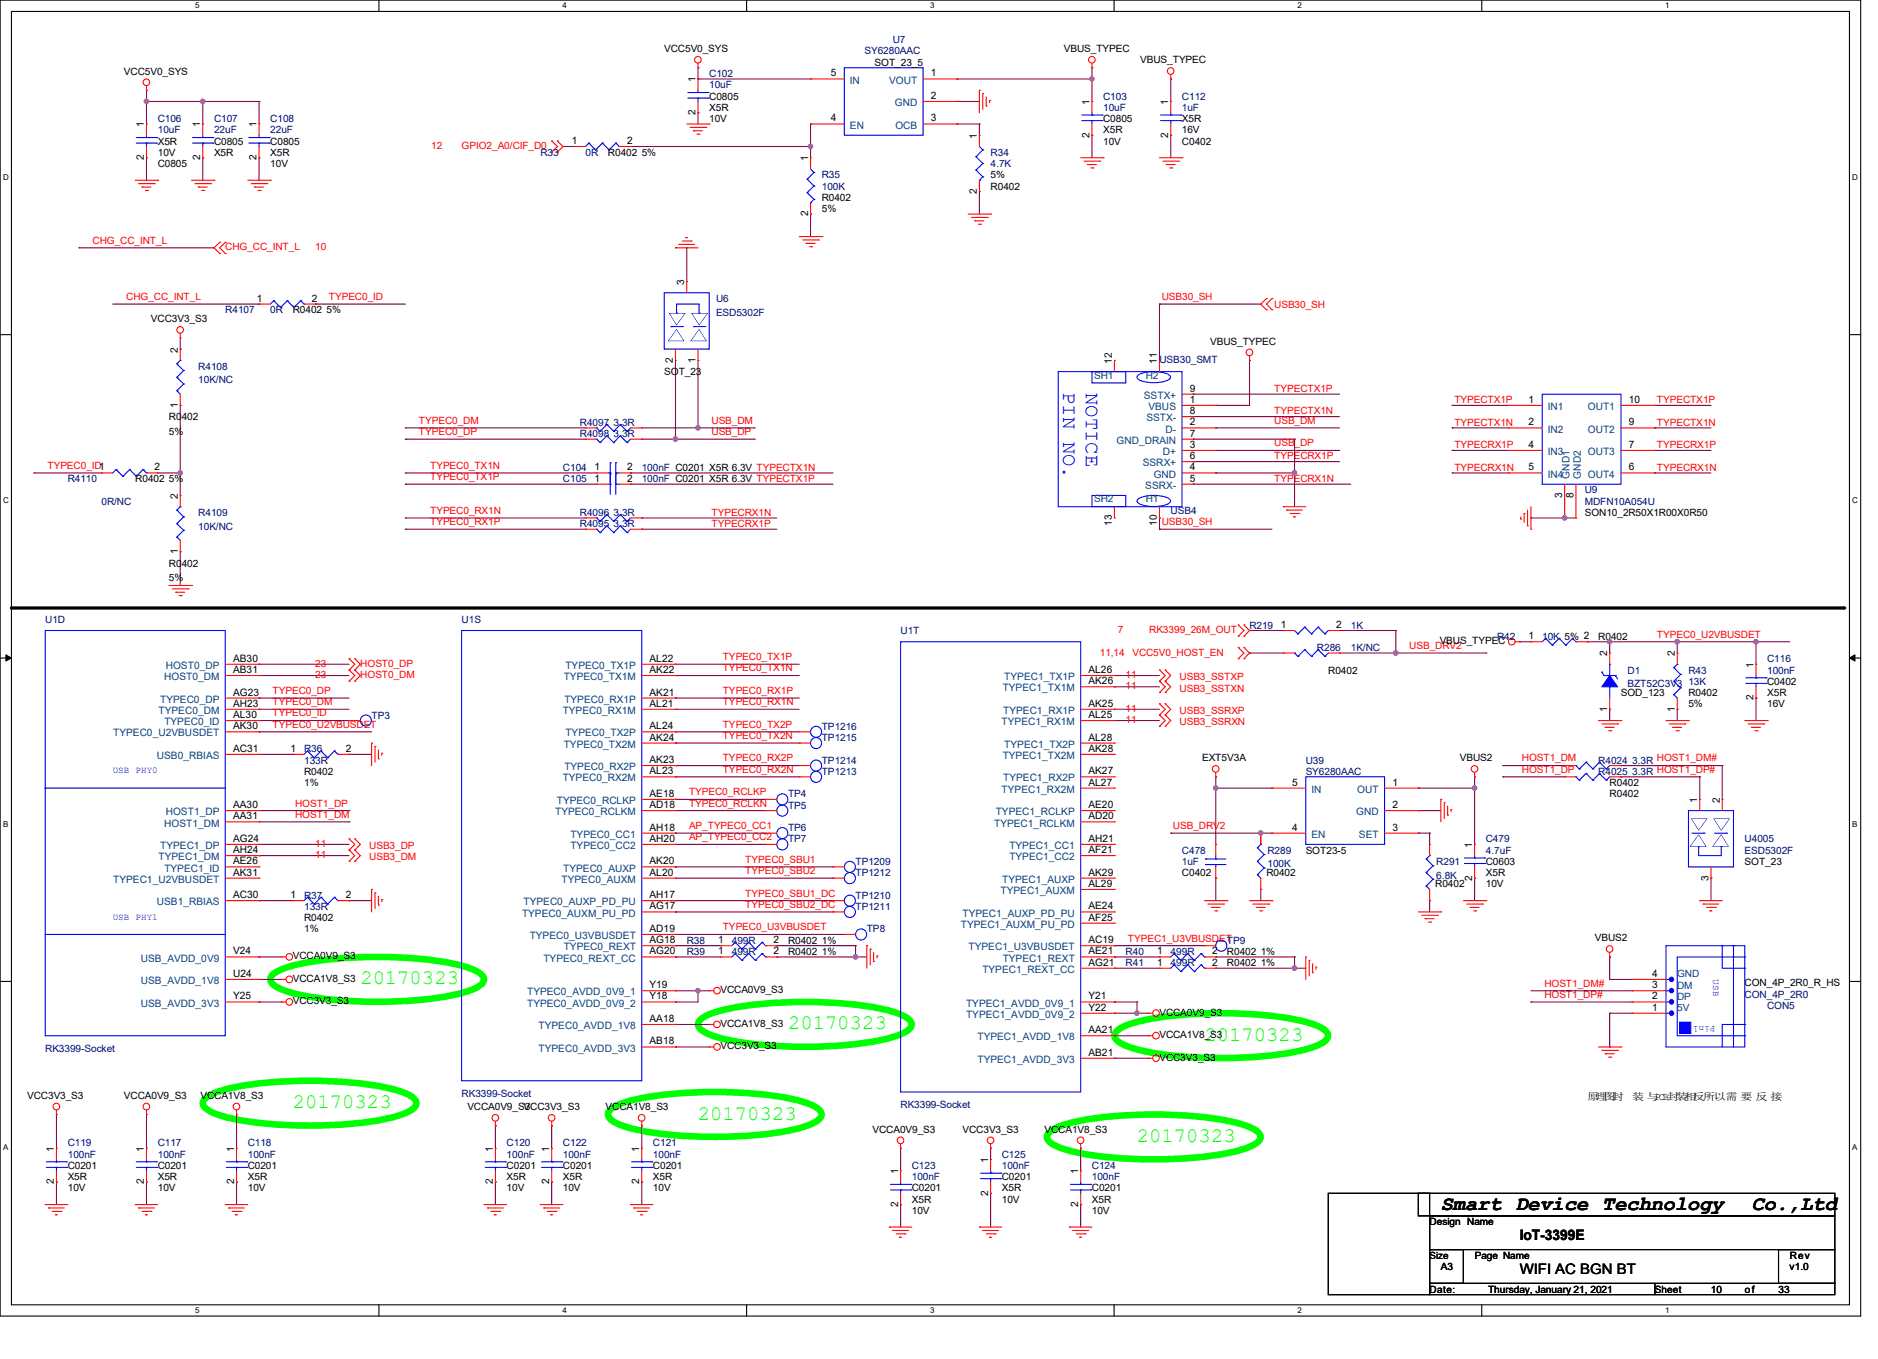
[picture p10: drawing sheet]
<svg xmlns="http://www.w3.org/2000/svg" width="445mm" height="322mm" viewBox="0 0 445 322" stroke-linecap="round" stroke-linejoin="round" font-family="sans-serif">
<defs><g id="words">
<g font-size="4.9" fill="#00f">
<text x="251.9" y="92.8" transform="rotate(90 251.9 92.8)">PIN NO.</text>
<text x="257.3" y="93.1" transform="rotate(90 257.3 93.1)">NOTICE</text>
</g>
<g font-size="4.9" fill="#0f0">
<text x="85.4" y="233.3">20170323</text>
<text x="186.7" y="243.9">20170323</text>
<text x="285.4" y="246.6">20170323</text>
<text x="69.4" y="262.6">20170323</text>
<text x="165.4" y="265.3">20170323</text>
<text x="269.4" y="270.6">20170323</text>
</g>
<g font-size="4.8">
<text x="341.4" y="286.7">Smart Device Technology</text>
<text x="415.1" y="286.7">Co.,Ltd</text>
</g>
<g font-size="3.4">
<text x="360.1" y="293.9">IoT-3399E</text>
<text x="360.1" y="301.8">WIFI AC BGN BT</text>
</g>
<g font-size="2.4" fill="#000080">
<text x="211.5" y="10.2">U7</text>
<text x="204.8" y="12.9">SY6280AAC</text>
<text x="168.1" y="18.2">C102</text>
<text x="168.1" y="20.9">10uF</text>
<text x="261.4" y="23.6">C103</text>
<text x="280.1" y="23.6">C112</text>
<text x="37.4" y="28.9">C106</text>
<text x="50.7" y="28.9">C107</text>
<text x="64" y="28.9">C108</text>
<text x="261.4" y="26.2">10uF</text>
<text x="280.1" y="26.2">1uF</text>
<text x="37.4" y="31.6">10uF</text>
<text x="50.7" y="31.6">22uF</text>
<text x="64" y="31.6">22uF</text>
<text x="128" y="36.9">R33</text>
<text x="138.7" y="36.9">0R</text>
<text x="234.7" y="36.9">R34</text>
<text x="234.7" y="39.6">4.7K</text>
<text x="194.7" y="42.2">R35</text>
<text x="194.7" y="44.9">100K</text>
<text x="169.7" y="71.6">U6</text>
<text x="53.4" y="74.3">R4107</text>
<text x="64" y="74.3">0R</text>
<text x="169.7" y="74.8">ESD5302F</text>
<text x="47" y="87.6">R4108</text>
<text x="274.7" y="86">USB30_SMT</text>
<text x="47" y="90.8">10K/NC</text>
<text x="137.4" y="100.9">R4097</text>
<text x="145.4" y="100.9">3.3R</text>
<text x="137.4" y="103.6">R4098</text>
<text x="145.4" y="103.6">3.3R</text>
<text x="133.4" y="111.6">C104</text>
<text x="152.1" y="111.6">100nF C0201 X5R 6.3V TYPECTX1N</text>
<text x="16" y="114.3">R4110</text>
<text x="24" y="119.6">0R/NC</text>
<text x="133.4" y="114.3">C105</text>
<text x="152.1" y="114.3">100nF C0201 X5R 6.3V TYPECTX1P</text>
<text x="375.5" y="116.9">U9</text>
<text x="375.5" y="119.6">MDFN10A054U</text>
<text x="47" y="122.3">R4109</text>
<text x="47" y="125.5">10K/NC</text>
<text x="137.4" y="124.9">R4095</text>
<text x="137.4" y="122.3">R4096</text>
<text x="145.4" y="124.9">3.3R</text>
<text x="145.4" y="122.3">3.3R</text>
<text x="277.4" y="121.7">USB4</text>
<text x="10.7" y="147.6">U1D</text>
<text x="109.4" y="147.6">U1S</text>
<text x="296.1" y="148.9">R219</text>
<text x="320.1" y="148.9">1K</text>
<text x="213.4" y="150.3">U1T</text>
<text x="312.1" y="154.3">R286</text>
<text x="320.1" y="154.3">1K/NC</text>
<text x="354.7" y="151.6">R42</text>
<text x="365.4" y="151.6">10K 5% 2</text>
<text x="385.7" y="159.6">D1</text>
<text x="400.1" y="159.6">R43</text>
<text x="418.7" y="156.9">C116</text>
<text x="418.7" y="159.6">100nF</text>
<text x="385.7" y="162.8">BZT52C3V3</text>
<text x="400.1" y="162.3">13K</text>
<text x="88" y="170.3">TP3</text>
<text x="194.7" y="172.9">TP1216</text>
<text x="72" y="178.3">R36</text>
<text x="194.7" y="175.6">TP1215</text>
<text x="72" y="180.9">133R</text>
<text x="194.7" y="183.6">TP1213</text>
<text x="194.7" y="180.9">TP1214</text>
<text x="309.4" y="180.9">U39</text>
<text x="309.4" y="183.6">SY6280AAC</text>
<text x="378.7" y="180.9">R4024</text>
<text x="378.7" y="183.6">R4025</text>
<text x="386.7" y="180.9">3.3R HOST1_DM#</text>
<text x="386.7" y="183.6">3.3R HOST1_DP#</text>
<text x="186.7" y="188.9">TP4</text>
<text x="186.7" y="191.6">TP5</text>
<text x="186.7" y="196.9">TP6</text>
<text x="186.7" y="199.6">TP7</text>
<text x="280.1" y="202.3">C478</text>
<text x="300.3" y="202.3">R289</text>
<text x="352.1" y="199.6">C479</text>
<text x="352.1" y="202.3">4.7uF</text>
<text x="413.4" y="199.6">U4005</text>
<text x="413.4" y="202.3">ESD5302F</text>
<text x="202.7" y="204.9">TP1209</text>
<text x="202.7" y="207.6">TP1212</text>
<text x="280.1" y="204.9">1uF</text>
<text x="300.3" y="205.5">100K</text>
<text x="340.3" y="204.9">R291</text>
<text x="340.3" y="208.2">6.8K</text>
<text x="72" y="212.9">R37</text>
<text x="72" y="215.6">133R</text>
<text x="202.7" y="212.9">TP1210</text>
<text x="202.7" y="215.6">TP1211</text>
<text x="205.4" y="220.9">TP8</text>
<text x="162.7" y="226.3">R39</text>
<text x="162.7" y="223.6">R38</text>
<text x="173.4" y="226.3">499R</text>
<text x="173.4" y="223.6">499R</text>
<text x="266.7" y="226.3">R40</text>
<text x="277.4" y="226.3">499R</text>
<text x="290.7" y="223.6">TP9</text>
<text x="266.7" y="228.9">R41</text>
<text x="277.4" y="228.9">499R</text>
<text x="413.4" y="236.4">CON_4P_2R0</text>
<text x="418.7" y="239.1">CON5</text>
<text x="10.7" y="249.2">RK3399-Socket</text>
<text x="109.4" y="259.9">RK3399-Socket</text>
<text x="213.4" y="262.6">RK3399-Socket</text>
<text x="16" y="271.6">C119</text>
<text x="16" y="274.3">100nF</text>
<text x="37.4" y="271.6">C117</text>
<text x="37.4" y="274.3">100nF</text>
<text x="58.7" y="271.6">C118</text>
<text x="58.7" y="274.3">100nF</text>
<text x="120" y="271.6">C120</text>
<text x="120" y="274.3">100nF</text>
<text x="133.4" y="271.6">C122</text>
<text x="133.4" y="274.3">100nF</text>
<text x="154.7" y="271.6">C121</text>
<text x="154.7" y="274.3">100nF</text>
<text x="237.4" y="274.3">C125</text>
<text x="216.1" y="276.9">C123</text>
<text x="216.1" y="279.6">100nF</text>
<text x="237.4" y="276.9">100nF</text>
<text x="258.7" y="276.9">C124</text>
<text x="258.7" y="279.6">100nF</text>
</g>
<g font-size="2.4">
<text x="29.4" y="17.7">VCC5V0_SYS</text>
<text x="157.4" y="12.4">VCC5V0_SYS</text>
<text x="207.2" y="15.6">SOT_23_5</text>
<text x="252.1" y="12.4">VBUS_TYPEC</text>
<text x="270.2" y="15">VBUS_TYPEC</text>
<text x="164.8" y="19.5" transform="rotate(-90 164.8 19.5)">1</text>
<text x="168.1" y="23.6">C0805</text>
<text x="196.8" y="18.1">5</text>
<text x="220.6" y="23.5">2</text>
<text x="220.6" y="18.1">1</text>
<text x="164.8" y="27.3" transform="rotate(-90 164.8 27.3)">2</text>
<text x="168.1" y="26.2">X5R</text>
<text x="168.1" y="28.9">10V</text>
<text x="196.8" y="28.8">4</text>
<text x="220.6" y="28.8">3</text>
<text x="258.1" y="24.9" transform="rotate(-90 258.1 24.9)">1</text>
<text x="261.4" y="28.9">C0805</text>
<text x="276.8" y="24.9" transform="rotate(-90 276.8 24.9)">1</text>
<text x="280.1" y="28.9">X5R</text>
<text x="34.1" y="30.2" transform="rotate(-90 34.1 30.2)">1</text>
<text x="37.4" y="34.2">X5R</text>
<text x="47.5" y="30.2" transform="rotate(-90 47.5 30.2)">1</text>
<text x="50.7" y="34.2">C0805</text>
<text x="60.8" y="30.2" transform="rotate(-90 60.8 30.2)">1</text>
<text x="64" y="34.2">C0805</text>
<text x="135.5" y="34.1">1</text>
<text x="148.6" y="34.1">2</text>
<text x="231.5" y="32.9" transform="rotate(-90 231.5 32.9)">1</text>
<text x="258.1" y="32.6" transform="rotate(-90 258.1 32.6)">2</text>
<text x="261.4" y="31.6">X5R</text>
<text x="261.4" y="34.2">10V</text>
<text x="276.8" y="32.6" transform="rotate(-90 276.8 32.6)">2</text>
<text x="280.1" y="34.2">C0402</text>
<text x="280.1" y="31.6">16V</text>
<text x="34.1" y="37.9" transform="rotate(-90 34.1 37.9)">2</text>
<text x="37.4" y="39.6">C0805</text>
<text x="37.4" y="36.9">10V</text>
<text x="47.5" y="37.9" transform="rotate(-90 47.5 37.9)">2</text>
<text x="50.7" y="36.9">X5R</text>
<text x="60.8" y="37.9" transform="rotate(-90 60.8 37.9)">2</text>
<text x="64" y="36.9">X5R</text>
<text x="64" y="39.6">10V</text>
<text x="144.1" y="36.9">R0402</text>
<text x="152.1" y="36.9">5%</text>
<text x="191.5" y="38.2" transform="rotate(-90 191.5 38.2)">1</text>
<text x="194.7" y="47.6">R0402</text>
<text x="231.5" y="45.9" transform="rotate(-90 231.5 45.9)">2</text>
<text x="234.7" y="44.9">R0402</text>
<text x="234.7" y="42.2">5%</text>
<text x="191.5" y="51.3" transform="rotate(-90 191.5 51.3)">2</text>
<text x="194.7" y="50.3">5%</text>
<text x="60.8" y="71.5">1</text>
<text x="73.9" y="71.5">2</text>
<text x="162.1" y="67.5" transform="rotate(-90 162.1 67.5)">3</text>
<text x="35.8" y="76.4">VCC3V3_S3</text>
<text x="69.4" y="74.3">R0402</text>
<text x="77.4" y="74.3">5%</text>
<text x="42.1" y="83.5" transform="rotate(-90 42.1 83.5)">2</text>
<text x="286.7" y="81.7">VBUS_TYPEC</text>
<text x="157.4" y="88.9">SOT_23</text>
<text x="159.5" y="86" transform="rotate(-90 159.5 86)">2</text>
<text x="164.8" y="86" transform="rotate(-90 164.8 86)">1</text>
<text x="263.5" y="86.2" transform="rotate(-90 263.5 86.2)">12</text>
<text x="274.2" y="86.2" transform="rotate(-90 274.2 86.2)">11</text>
<text x="281.9" y="95.5">1</text>
<text x="281.9" y="92.8">9</text>
<text x="362.2" y="95.5">1</text>
<text x="385.9" y="95.5">10</text>
<text x="40" y="99.6">R0402</text>
<text x="42.1" y="96.6" transform="rotate(-90 42.1 96.6)">1</text>
<text x="281.9" y="100.8">2</text>
<text x="281.9" y="98.1">8</text>
<text x="362.2" y="100.8">2</text>
<text x="385.9" y="100.8">9</text>
<text x="40" y="103">5%</text>
<text x="281.9" y="106.1">3</text>
<text x="281.9" y="103.5">7</text>
<text x="362.2" y="106.1">4</text>
<text x="385.9" y="106.1">7</text>
<text x="36.6" y="111.5">2</text>
<text x="140.8" y="111.5">1</text>
<text x="148.6" y="111.5">2</text>
<text x="281.9" y="111.5">4</text>
<text x="281.9" y="108.8">6</text>
<text x="362.2" y="111.5">5</text>
<text x="385.9" y="111.5">6</text>
<text x="32" y="114.3">R0402</text>
<text x="40" y="114.3">5%</text>
<text x="42.1" y="118.2" transform="rotate(-90 42.1 118.2)">2</text>
<text x="140.8" y="114.1">1</text>
<text x="148.6" y="114.1">2</text>
<text x="281.9" y="114.1">5</text>
<text x="370.2" y="118" transform="rotate(-90 370.2 118)">3</text>
<text x="372.8" y="118" transform="rotate(-90 372.8 118)">8</text>
<text x="263.5" y="124.6" transform="rotate(-90 263.5 124.6)">13</text>
<text x="274.2" y="124.6" transform="rotate(-90 274.2 124.6)">10</text>
<text x="375.5" y="122.3">SON10_2R50X1R00X0R50</text>
<text x="42.1" y="131.3" transform="rotate(-90 42.1 131.3)">1</text>
<text x="40" y="134.3">R0402</text>
<text x="40" y="137.7">5%</text>
<text x="303.5" y="148.8">1</text>
<text x="316.6" y="148.8">2</text>
<text x="341.1" y="152.7">VBUS_TYPEC</text>
<text x="362.2" y="151.5">1</text>
<text x="378.7" y="151.6">R0402</text>
<text x="380.8" y="155.5" transform="rotate(-90 380.8 155.5)">2</text>
<text x="396.8" y="155.5" transform="rotate(-90 396.8 155.5)">2</text>
<text x="55.2" y="156.8">AB30</text>
<text x="55.2" y="159.5">AB31</text>
<text x="153.9" y="156.8">AL22</text>
<text x="153.9" y="159.5">AK22</text>
<text x="257.9" y="159.5">AL26</text>
<text x="314.7" y="159.6">R0402</text>
<text x="415.5" y="158.2" transform="rotate(-90 415.5 158.2)">1</text>
<text x="55.2" y="164.8">AG23</text>
<text x="55.2" y="167.5">AH23</text>
<text x="153.9" y="164.8">AK21</text>
<text x="153.9" y="167.5">AL21</text>
<text x="257.9" y="162.1">AK26</text>
<text x="257.9" y="167.5">AK25</text>
<text x="384.1" y="164.9">SOD_123</text>
<text x="400.1" y="164.9">R0402</text>
<text x="400.1" y="167.6">5%</text>
<text x="415.5" y="166" transform="rotate(-90 415.5 166)">2</text>
<text x="418.7" y="162.3">C0402</text>
<text x="418.7" y="164.9">X5R</text>
<text x="418.7" y="167.6">16V</text>
<text x="55.2" y="170.1">AL30</text>
<text x="55.2" y="172.8">AK30</text>
<text x="153.9" y="172.8">AL24</text>
<text x="257.9" y="170.1">AL25</text>
<text x="380.8" y="168.6" transform="rotate(-90 380.8 168.6)">1</text>
<text x="396.8" y="168.6" transform="rotate(-90 396.8 168.6)">1</text>
<text x="55.2" y="178.1">AC31</text>
<text x="68.8" y="178.1">1</text>
<text x="81.9" y="178.1">2</text>
<text x="153.9" y="175.5">AK24</text>
<text x="257.9" y="175.5">AL28</text>
<text x="257.9" y="178.1">AK28</text>
<text x="72" y="183.6">R0402</text>
<text x="153.9" y="180.8">AK23</text>
<text x="153.9" y="183.5">AL23</text>
<text x="257.9" y="183.5">AK27</text>
<text x="284.8" y="180.4">EXT5V3A</text>
<text x="345.9" y="180.4">VBUS2</text>
<text x="55.2" y="191.5">AA30</text>
<text x="72" y="186.3">1%</text>
<text x="153.9" y="188.8">AE18</text>
<text x="153.9" y="191.5">AD18</text>
<text x="257.9" y="186.1">AL27</text>
<text x="257.9" y="191.5">AE20</text>
<text x="306.2" y="186.1">5</text>
<text x="329.9" y="186.1">1</text>
<text x="329.9" y="191.5">2</text>
<text x="381.4" y="186.3">R0402</text>
<text x="381.4" y="188.9">R0402</text>
<text x="402.2" y="190.2" transform="rotate(-90 402.2 190.2)">1</text>
<text x="407.5" y="190.2" transform="rotate(-90 407.5 190.2)">2</text>
<text x="55.2" y="194.1">AA31</text>
<text x="153.9" y="196.8">AH18</text>
<text x="257.9" y="194.1">AD20</text>
<text x="306.2" y="196.8">4</text>
<text x="329.9" y="196.8">3</text>
<text x="55.2" y="199.5">AG24</text>
<text x="55.2" y="202.1">AH24</text>
<text x="153.9" y="199.5">AH20</text>
<text x="257.9" y="199.5">AH21</text>
<text x="257.9" y="202.1">AF21</text>
<text x="309.4" y="202.3">SOT23-5</text>
<text x="348.8" y="200.9" transform="rotate(-90 348.8 200.9)">1</text>
<text x="55.2" y="204.8">AE26</text>
<text x="55.2" y="207.5">AK31</text>
<text x="153.9" y="204.8">AK20</text>
<text x="153.9" y="207.5">AL20</text>
<text x="257.9" y="207.5">AK29</text>
<text x="280.1" y="207.6">C0402</text>
<text x="300.1" y="207.6">R0402</text>
<text x="348.8" y="208.6" transform="rotate(-90 348.8 208.6)">2</text>
<text x="352.1" y="204.9">C0603</text>
<text x="352.1" y="207.6">X5R</text>
<text x="404.8" y="208.6" transform="rotate(-90 404.8 208.6)">3</text>
<text x="413.4" y="204.9">SOT_23</text>
<text x="55.2" y="212.8">AC30</text>
<text x="68.8" y="212.8">1</text>
<text x="81.9" y="212.8">2</text>
<text x="153.9" y="212.8">AH17</text>
<text x="153.9" y="215.5">AG17</text>
<text x="257.9" y="210.1">AL29</text>
<text x="257.9" y="215.5">AE24</text>
<text x="340.1" y="210.3">R0402</text>
<text x="352.1" y="210.3">10V</text>
<text x="72" y="218.3">R0402</text>
<text x="72" y="220.9">1%</text>
<text x="153.9" y="220.8">AD19</text>
<text x="257.9" y="218.1">AF25</text>
<text x="55.2" y="226.1">V24</text>
<text x="69.4" y="227.3">VCCA0V9_S3</text>
<text x="153.9" y="223.5">AG18</text>
<text x="153.9" y="226.1">AG20</text>
<text x="170.2" y="226.1">1</text>
<text x="170.2" y="223.5">1</text>
<text x="183.2" y="226.1">2</text>
<text x="183.2" y="223.5">2</text>
<text x="186.7" y="226.3">R0402</text>
<text x="186.7" y="223.6">R0402</text>
<text x="194.7" y="226.3">1%</text>
<text x="194.7" y="223.6">1%</text>
<text x="257.9" y="226.1">AE21</text>
<text x="257.9" y="223.5">AC19</text>
<text x="274.2" y="226.1">1</text>
<text x="287.3" y="226.1">2</text>
<text x="290.7" y="226.3">R0402</text>
<text x="298.7" y="226.3">1%</text>
<text x="377.9" y="223.1">VBUS2</text>
<text x="55.2" y="231.5">U24</text>
<text x="69.4" y="232.7">VCCA1V8_S3</text>
<text x="257.9" y="228.8">AG21</text>
<text x="274.2" y="228.8">1</text>
<text x="287.3" y="228.8">2</text>
<text x="290.7" y="228.9">R0402</text>
<text x="298.7" y="228.9">1%</text>
<text x="391.5" y="231.5">4</text>
<text x="413.4" y="233.7">CON_4P_2R0_R_HS</text>
<text x="55.2" y="236.8">Y25</text>
<text x="69.4" y="238">VCC3V3_S3</text>
<text x="153.9" y="234.1">Y19</text>
<text x="153.9" y="236.8">Y18</text>
<text x="170.7" y="235.3">VCCA0V9_S3</text>
<text x="257.9" y="236.8">Y21</text>
<text x="257.9" y="239.5">Y22</text>
<text x="391.5" y="239.5">1</text>
<text x="391.5" y="236.8">2</text>
<text x="391.5" y="234.1">3</text>
<text x="153.9" y="242.1">AA18</text>
<text x="170.7" y="243.3">VCCA1V8_S3</text>
<text x="257.9" y="244.8">AA21</text>
<text x="274.7" y="240.7">VCCA0V9_S3</text>
<text x="274.7" y="246">VCCA1V8_S3</text>
<text x="153.9" y="247.5">AB18</text>
<text x="170.7" y="248.7">VCC3V3_S3</text>
<text x="257.9" y="250.1">AB21</text>
<text x="274.7" y="251.3">VCC3V3_S3</text>
<text x="6.4" y="260.4">VCC3V3_S3</text>
<text x="29.4" y="260.4">VCCA0V9_S3</text>
<text x="47.5" y="260.4">VCCA1V8_S3</text>
<text x="110.7" y="263.1">VCCA0V9_S3</text>
<text x="124.1" y="263.1">VCC3V3_S3</text>
<text x="143.5" y="263.1">VCCA1V8_S3</text>
<text x="376.1" y="260.6">原理图封</text>
<text x="386.8" y="260.6">装 与PCB封装相反所以需 要 反 接</text>
<text x="206.7" y="268.4">VCCA0V9_S3</text>
<text x="228.1" y="268.4">VCC3V3_S3</text>
<text x="247.5" y="268.4">VCCA1V8_S3</text>
<text x="12.8" y="272.9" transform="rotate(-90 12.8 272.9)">1</text>
<text x="34.1" y="272.9" transform="rotate(-90 34.1 272.9)">1</text>
<text x="55.5" y="272.9" transform="rotate(-90 55.5 272.9)">1</text>
<text x="116.8" y="272.9" transform="rotate(-90 116.8 272.9)">1</text>
<text x="130.1" y="272.9" transform="rotate(-90 130.1 272.9)">1</text>
<text x="151.5" y="272.9" transform="rotate(-90 151.5 272.9)">1</text>
<text x="234.1" y="275.6" transform="rotate(-90 234.1 275.6)">1</text>
<text x="12.8" y="280.6" transform="rotate(-90 12.8 280.6)">2</text>
<text x="16" y="276.9">C0201</text>
<text x="16" y="279.6">X5R</text>
<text x="34.1" y="280.6" transform="rotate(-90 34.1 280.6)">2</text>
<text x="37.4" y="276.9">C0201</text>
<text x="37.4" y="279.6">X5R</text>
<text x="55.5" y="280.6" transform="rotate(-90 55.5 280.6)">2</text>
<text x="58.7" y="276.9">C0201</text>
<text x="58.7" y="279.6">X5R</text>
<text x="116.8" y="280.6" transform="rotate(-90 116.8 280.6)">2</text>
<text x="120" y="276.9">C0201</text>
<text x="120" y="279.6">X5R</text>
<text x="130.1" y="280.6" transform="rotate(-90 130.1 280.6)">2</text>
<text x="133.4" y="276.9">C0201</text>
<text x="133.4" y="279.6">X5R</text>
<text x="151.5" y="280.6" transform="rotate(-90 151.5 280.6)">2</text>
<text x="154.7" y="276.9">C0201</text>
<text x="154.7" y="279.6">X5R</text>
<text x="212.8" y="278.2" transform="rotate(-90 212.8 278.2)">1</text>
<text x="237.4" y="279.6">C0201</text>
<text x="255.5" y="278.2" transform="rotate(-90 255.5 278.2)">1</text>
<text x="16" y="282.3">10V</text>
<text x="37.4" y="282.3">10V</text>
<text x="58.7" y="282.3">10V</text>
<text x="120" y="282.3">10V</text>
<text x="133.4" y="282.3">10V</text>
<text x="154.7" y="282.3">10V</text>
<text x="212.8" y="286" transform="rotate(-90 212.8 286)">2</text>
<text x="216.1" y="282.3">C0201</text>
<text x="216.1" y="284.9">X5R</text>
<text x="216.1" y="287.6">10V</text>
<text x="234.1" y="283.3" transform="rotate(-90 234.1 283.3)">2</text>
<text x="237.4" y="282.3">X5R</text>
<text x="237.4" y="284.9">10V</text>
<text x="255.5" y="286" transform="rotate(-90 255.5 286)">2</text>
<text x="258.7" y="282.3">C0201</text>
<text x="258.7" y="284.9">X5R</text>
<text x="258.7" y="287.6">10V</text>
<text x="338.8" y="290.3">Design Name</text>
<text x="349.4" y="298.3">Page Name</text>
<text x="424.1" y="298.3">Rev</text>
<text x="341.4" y="300.9">A3</text>
<text x="424.1" y="300.9">v1.0</text>
<text x="338.8" y="306.3">Date:</text>
<text x="352.6" y="306.3">Thursday, January 21, 2021</text>
<text x="392.1" y="306.3">Sheet</text>
<text x="405.4" y="306.3">10</text>
<text x="413.4" y="306.3">of</text>
<text x="421.4" y="306.3">33</text>
</g>
<g font-size="2.4" fill="#004080">
<text x="201.4" y="19.8">IN</text>
<text x="210.7" y="19.8">VOUT</text>
<text x="212" y="25.1">GND</text>
<text x="201.4" y="30.5">EN</text>
<text x="212.2" y="30.5">OCB</text>
<text x="259.3" y="89.7">SH1</text>
<text x="271.5" y="89.7">H2</text>
<text x="271" y="94.5">SSTX+</text>
<text x="271.6" y="99.8">SSTX-</text>
<text x="272.1" y="97.2">VBUS</text>
<text x="366.8" y="97.2">IN1</text>
<text x="376.3" y="97.2">OUT1</text>
<text x="264.6" y="105.2">GND_DRAIN</text>
<text x="275.6" y="107.8">D+</text>
<text x="276.2" y="102.5">D-</text>
<text x="366.8" y="102.5">IN2</text>
<text x="366.8" y="107.8">IN3</text>
<text x="376.3" y="107.8">OUT3</text>
<text x="376.3" y="102.5">OUT2</text>
<text x="270.8" y="110.5">SSRX+</text>
<text x="273.4" y="113.2">GND</text>
<text x="366.8" y="113.2">IN4</text>
<text x="371.9" y="113.4" transform="rotate(-90 371.9 113.4)">GND1</text>
<text x="374.6" y="113.4" transform="rotate(-90 374.6 113.4)">GND2</text>
<text x="376.3" y="113.2">OUT4</text>
<text x="259.3" y="119">SH2</text>
<text x="271.4" y="115.8">SSRX-</text>
<text x="271.5" y="119">H1</text>
<text x="38.9" y="161.2">HOST0_DM</text>
<text x="39.3" y="158.5">HOST0_DP</text>
<text x="133.6" y="161.2">TYPEC0_TX1M</text>
<text x="134" y="158.5">TYPEC0_TX1P</text>
<text x="238" y="161.2">TYPEC1_TX1P</text>
<text x="38" y="166.5">TYPEC0_DP</text>
<text x="133.7" y="166.5">TYPEC0_RX1P</text>
<text x="237.6" y="163.8">TYPEC1_TX1M</text>
<text x="37.6" y="169.2">TYPEC0_DM</text>
<text x="38.9" y="171.8">TYPEC0_ID</text>
<text x="133.3" y="169.2">TYPEC0_RX1M</text>
<text x="237.3" y="171.8">TYPEC1_RX1M</text>
<text x="237.7" y="169.2">TYPEC1_RX1P</text>
<text x="26.8" y="174.5">TYPEC0_U2VBUSDET</text>
<text x="37.2" y="179.8">USB0_RBIAS</text>
<text x="133.6" y="177.2">TYPEC0_TX2M</text>
<text x="134" y="174.5">TYPEC0_TX2P</text>
<text x="237.6" y="179.8">TYPEC1_TX2M</text>
<text x="238" y="177.2">TYPEC1_TX2P</text>
<text x="133.3" y="185.2">TYPEC0_RX2M</text>
<text x="133.7" y="182.5">TYPEC0_RX2P</text>
<text x="237.7" y="185.2">TYPEC1_RX2P</text>
<text x="131.9" y="190.5">TYPEC0_RCLKP</text>
<text x="237.3" y="187.8">TYPEC1_RX2M</text>
<text x="310.7" y="187.8">IN</text>
<text x="321.6" y="187.8">OUT</text>
<text x="38.9" y="195.8">HOST1_DM</text>
<text x="39.3" y="193.2">HOST1_DP</text>
<text x="131.6" y="193.2">TYPEC0_RCLKM</text>
<text x="235.6" y="195.8">TYPEC1_RCLKM</text>
<text x="236" y="193.2">TYPEC1_RCLKP</text>
<text x="321.4" y="193.2">GND</text>
<text x="37.6" y="203.8">TYPEC1_DM</text>
<text x="38" y="201.2">TYPEC1_DP</text>
<text x="135.2" y="198.5">TYPEC0_CC1</text>
<text x="135.2" y="201.2">TYPEC0_CC2</text>
<text x="239.2" y="201.2">TYPEC1_CC1</text>
<text x="239.2" y="203.8">TYPEC1_CC2</text>
<text x="310.7" y="198.5">EN</text>
<text x="322" y="198.5">SET</text>
<text x="26.8" y="209.2">TYPEC1_U2VBUSDET</text>
<text x="38.9" y="206.5">TYPEC1_ID</text>
<text x="133.1" y="209.2">TYPEC0_AUXM</text>
<text x="133.5" y="206.5">TYPEC0_AUXP</text>
<text x="237.5" y="209.2">TYPEC1_AUXP</text>
<text x="37.2" y="214.5">USB1_RBIAS</text>
<text x="124.1" y="214.5">TYPEC0_AUXP_PD_PU</text>
<text x="237.1" y="211.8">TYPEC1_AUXM</text>
<text x="123.7" y="217.2">TYPEC0_AUXM_PU_PD</text>
<text x="227.7" y="219.8">TYPEC1_AUXM_PU_PD</text>
<text x="228.1" y="217.2">TYPEC1_AUXP_PD_PU</text>
<text x="33.4" y="227.8">USB_AVDD_0V9</text>
<text x="125.5" y="222.5">TYPEC0_U3VBUSDET</text>
<text x="128.8" y="227.8">TYPEC0_REXT_CC</text>
<text x="133.6" y="225.2">TYPEC0_REXT</text>
<text x="229.5" y="225.2">TYPEC1_U3VBUSDET</text>
<text x="237.6" y="227.8">TYPEC1_REXT</text>
<text x="33.4" y="233.2">USB_AVDD_1V8</text>
<text x="232.8" y="230.5">TYPEC1_REXT_CC</text>
<text x="397.4" y="231.6">GND</text>
<text x="33.4" y="238.5">USB_AVDD_3V3</text>
<text x="124.9" y="235.8">TYPEC0_AVDD_0V9_1</text>
<text x="124.9" y="238.5">TYPEC0_AVDD_0V9_2</text>
<text x="228.9" y="238.5">TYPEC1_AVDD_0V9_1</text>
<text x="397.4" y="234.3">DM</text>
<text x="397.4" y="236.9">DP</text>
<text x="397.4" y="239.6">5V</text>
<text x="127.6" y="243.8">TYPEC0_AVDD_1V8</text>
<text x="228.9" y="241.2">TYPEC1_AVDD_0V9_2</text>
<text x="127.6" y="249.2">TYPEC0_AVDD_3V3</text>
<text x="231.6" y="246.5">TYPEC1_AVDD_1V8</text>
<text x="231.6" y="251.8">TYPEC1_AVDD_3V3</text>
</g>
<g font-size="2.4" fill="#f00">
<text x="102.2" y="35.3">12</text>
<text x="109.4" y="35.3">GPIO2_A0/CIF_D0</text>
<text x="21.9" y="57.7">CHG_CC_INT_L</text>
<text x="53.4" y="59.3">CHG_CC_INT_L</text>
<text x="74.7" y="59.3">10</text>
<text x="29.9" y="71.1">CHG_CC_INT_L</text>
<text x="77.9" y="71.1">TYPEC0_ID</text>
<text x="275.3" y="71.1">USB30_SH</text>
<text x="301.9" y="72.9">USB30_SH</text>
<text x="301.9" y="92.8">TYPECTX1P</text>
<text x="344.6" y="95.5">TYPECTX1P</text>
<text x="392.6" y="95.5">TYPECTX1P</text>
<text x="99.3" y="100.4">TYPEC0_DM</text>
<text x="168.6" y="100.4">USB_DM</text>
<text x="301.9" y="98.2">TYPECTX1N</text>
<text x="301.9" y="100.4">USB_DM</text>
<text x="344.6" y="100.8">TYPECTX1N</text>
<text x="392.6" y="100.8">TYPECTX1N</text>
<text x="99.3" y="103.1">TYPEC0_DP</text>
<text x="168.6" y="103.1">USB_DP</text>
<text x="301.9" y="105.7">USB_DP</text>
<text x="344.6" y="106.2">TYPECRX1P</text>
<text x="392.6" y="106.2">TYPECRX1P</text>
<text x="11.3" y="111.1">TYPEC0_ID1</text>
<text x="101.9" y="111.1">TYPEC0_TX1N</text>
<text x="101.9" y="113.7">TYPEC0_TX1P</text>
<text x="301.9" y="108.8">TYPECRX1P</text>
<text x="344.6" y="111.5">TYPECRX1N</text>
<text x="392.6" y="111.5">TYPECRX1N</text>
<text x="301.9" y="114.2">TYPECRX1N</text>
<text x="101.9" y="121.7">TYPEC0_RX1N</text>
<text x="101.9" y="124.4">TYPEC0_RX1P</text>
<text x="168.6" y="124.8">TYPECRX1P</text>
<text x="168.6" y="122.2">TYPECRX1N</text>
<text x="275.3" y="124.4">USB30_SH</text>
<text x="264.9" y="150">7</text>
<text x="272.3" y="150">RK3399_26M_OUT</text>
<text x="260.6" y="155.3">11,14</text>
<text x="268.3" y="155.3">VCC5V0_HOST_EN</text>
<text x="333.9" y="153.8">USB_DRV2</text>
<text x="392.6" y="151.1">TYPEC0_U2VBUSDET</text>
<text x="74.7" y="160.7">23</text>
<text x="74.7" y="158">23</text>
<text x="85.4" y="160.7">HOST0_DM</text>
<text x="85.4" y="158">HOST0_DP</text>
<text x="171.3" y="156.4">TYPEC0_TX1P</text>
<text x="171.3" y="159.1">TYPEC0_TX1N</text>
<text x="266.7" y="160.7">11</text>
<text x="279.5" y="161.2">USB3_SSTXP</text>
<text x="64.6" y="167.1">TYPEC0_DM</text>
<text x="64.6" y="164.4">TYPEC0_DP</text>
<text x="171.3" y="167.1">TYPEC0_RX1N</text>
<text x="171.3" y="164.4">TYPEC0_RX1P</text>
<text x="266.7" y="163.3">11</text>
<text x="279.5" y="163.9">USB3_SSTXN</text>
<text x="64.6" y="172.4">TYPEC0_U2VBUSDET</text>
<text x="64.6" y="169.8">TYPEC0_ID</text>
<text x="171.3" y="172.4">TYPEC0_TX2P</text>
<text x="266.7" y="171.3">11</text>
<text x="266.7" y="168.7">11</text>
<text x="279.5" y="171.9">USB3_SSRXN</text>
<text x="279.5" y="169.2">USB3_SSRXP</text>
<text x="171.3" y="175.1">TYPEC0_TX2N</text>
<text x="171.3" y="183.1">TYPEC0_RX2N</text>
<text x="171.3" y="180.4">TYPEC0_RX2P</text>
<text x="360.6" y="183.1">HOST1_DP</text>
<text x="360.6" y="180.4">HOST1_DM</text>
<text x="69.9" y="191.1">HOST1_DP</text>
<text x="163.3" y="188.4">TYPEC0_RCLKP</text>
<text x="163.3" y="191.1">TYPEC0_RCLKN</text>
<text x="69.9" y="193.8">HOST1_DM</text>
<text x="163.3" y="196.4">AP_TYPEC0_CC1</text>
<text x="277.9" y="196.4">USB_DRV2</text>
<text x="74.7" y="203.3">11</text>
<text x="74.7" y="200.7">11</text>
<text x="87.5" y="203.9">USB3_DM</text>
<text x="87.5" y="201.2">USB3_DP</text>
<text x="163.3" y="199.1">AP_TYPEC0_CC2</text>
<text x="176.6" y="204.4">TYPEC0_SBU1</text>
<text x="176.6" y="207.1">TYPEC0_SBU2</text>
<text x="176.6" y="212.4">TYPEC0_SBU1_DC</text>
<text x="176.6" y="215.1">TYPEC0_SBU2_DC</text>
<text x="171.3" y="220.4">TYPEC0_U3VBUSDET</text>
<text x="267.3" y="223.1">TYPEC1_U3VBUSDET</text>
<text x="365.9" y="233.8">HOST1_DM#</text>
<text x="365.9" y="236.4">HOST1_DP#</text>
</g>
<text font-size="2.3" x="338.8" y="298.2">Size</text>
<g font-size="2.2" fill="#00f">
<text x="26.7" y="183.2">USB PHY0</text>
<text x="26.7" y="217.9">USB PHY1</text>
<text x="405.9" y="232.1" transform="rotate(90 405.9 232.1)">USB</text>
<text x="406.5" y="243" transform="rotate(-180 406.5 243)">Pin1</text>
</g>
<g font-size="1.9">
<text x="46.2" y="2">5</text>
<text x="133.3" y="2">4</text>
<text x="220.4" y="2">3</text>
<text x="307.5" y="2">2</text>
<text x="394.6" y="2">1</text>
<text x=".7" y="42.7">D</text>
<text x="438.9" y="42.7">D</text>
<text x=".7" y="119.2">C</text>
<text x="438.9" y="119.2">C</text>
<text x=".7" y="195.9">B</text>
<text x="438.9" y="195.9">B</text>
<text x=".7" y="272.5">A</text>
<text x="438.9" y="272.5">A</text>
<text x="46.2" y="311.1">5</text>
<text x="133.3" y="311.1">4</text>
<text x="220.4" y="311.1">3</text>
<text x="307.5" y="311.1">2</text>
<text x="394.6" y="311.1">1</text>
</g>
</g></defs>
<path d="M0 0h440.9v311.8h-440.9zM2.7 2.7h435.5v306.5h-435.5z" fill="none" stroke="#000" stroke-width=".25"/>
<g fill="#fff">
<path d="M46.2 .3h1v2.2h-1z"/>
<path d="M46.2 309.5h1v2.1h-1z"/>
</g>
<path d="M89.8 0v2.7M89.8 309.2v2.6" fill="none" stroke="#000" stroke-width=".25"/>
<g fill="#fff">
<path d="M133.3 .3h1v2.2h-1z"/>
<path d="M133.3 309.5h1v2.1h-1z"/>
</g>
<path d="M176.9 0v2.7M176.9 309.2v2.6" fill="none" stroke="#000" stroke-width=".25"/>
<g fill="#fff">
<path d="M220.4 .3h1v2.2h-1z"/>
<path d="M220.4 309.5h1v2.1h-1z"/>
</g>
<path d="M264 0v2.7M264 309.2v2.6" fill="none" stroke="#000" stroke-width=".25"/>
<g fill="#fff">
<path d="M307.5 .3h1v2.2h-1z"/>
<path d="M307.5 309.5h1v2.1h-1z"/>
</g>
<path d="M351.1 0v2.7M351.1 309.2v2.6" fill="none" stroke="#000" stroke-width=".25"/>
<g fill="#fff">
<path d="M394.6 .3h1v2.2h-1z"/>
<path d="M394.6 309.5h1v2.1h-1z"/>
<path d="M.7 41h1.4v2.1h-1.4z"/>
<path d="M438.9 41h1.4v2.1h-1.4z"/>
<path d="M.7 117.6h1.4v2.1h-1.4z"/>
<path d="M438.9 117.6h1.4v2.1h-1.4z"/>
</g>
<path d="M0 79.3h2.7M438.2 79.3h2.7" fill="none" stroke="#000" stroke-width=".25"/>
<g fill="#fff">
<path d="M.7 194.2h1.2v2.1h-1.2z"/>
<path d="M438.9 194.2h1.2v2.1h-1.2z"/>
</g>
<path d="M0 155.9h2.7M438.2 155.9h2.7" fill="none" stroke="#000" stroke-width=".25"/>
<path d="M1.4 155.2l1.3 .7-1.3 .7zM438.2 155.9l1.3-.7v1.4z" fill="#000" stroke="#000" stroke-width=".24"/>
<g fill="#fff">
<path d="M.7 270.8h1.2v2.1h-1.2z"/>
<path d="M438.9 270.8h1.2v2.1h-1.2z"/>
</g>
<path d="M0 232.5h2.7M438.2 232.5h2.7M314.7 282.7h24.1v24h-24.1zM336.1 282.7h98.7v5.4h-98.7zM338.8 288.1h96v8h-96zM338.8 296.1h8v8h-8zM421.4 296.1h13.4v8h-13.4zM338.8 304.1h53.3v2.6h-53.3zM392.1 304.1h42.7v2.6h-42.7z" fill="none" stroke="#000" stroke-width=".25"/>
<path d="M2.7 144.1h434.2" fill="none" stroke="#000" stroke-width=".76"/>
<circle cx="436.9" cy="144.1" r=".38" fill="#000"/>
<path d="M64.5 231a13.2 13.2 0 0 1 6.2-2.5 101.8 101.8 0 0 1 37.4 0l1.4 .3a8.1 8.1 0 0 1 5.1 2.7 1.63 1.63 0 0 1-.9 2 27.8 27.8 0 0 1-10.9 3.1 104.7 104.7 0 0 1-32.1-1l-1.5-.3a8.1 8.1 0 0 1-5-2.7l-.1-.5zM165.9 241.7a13.2 13.2 0 0 1 6.1-2.6 101.8 101.8 0 0 1 37.4 0l1.5 .4a8.1 8.1 0 0 1 5 2.7 1.63 1.63 0 0 1-.9 2 27.8 27.8 0 0 1-10.9 3 104.7 104.7 0 0 1-32.1-.9l-1.4-.4a8.1 8.1 0 0 1-5.1-2.7l-.1-.5zM264.5 244.4a13.2 13.2 0 0 1 6.2-2.6 101.8 101.8 0 0 1 37.4 0l1.4 .4a8.1 8.1 0 0 1 5.1 2.7 1.63 1.63 0 0 1-.9 2 27.8 27.8 0 0 1-10.9 3 104.7 104.7 0 0 1-32.1-.9l-1.5-.4a8.1 8.1 0 0 1-5-2.7l-.1-.5zM48.5 260.4a13.2 13.2 0 0 1 6.2-2.6 101.8 101.8 0 0 1 37.4 0l1.4 .4a8.1 8.1 0 0 1 5.1 2.7 1.63 1.63 0 0 1-.9 2 27.8 27.8 0 0 1-10.9 3 104.7 104.7 0 0 1-32.1-.9l-1.5-.4a8.1 8.1 0 0 1-5-2.7l-.2-.5zM144.5 263a13.2 13.2 0 0 1 6.2-2.5 101.8 101.8 0 0 1 37.4 0l1.4 .3a8.1 8.1 0 0 1 5.1 2.7 1.63 1.63 0 0 1-.9 2 27.8 27.8 0 0 1-10.9 3.1 104.7 104.7 0 0 1-32.1-1l-1.5-.3a8.1 8.1 0 0 1-5-2.7l-.1-.5zM248.5 268.4a13.2 13.2 0 0 1 6.2-2.6 101.8 101.8 0 0 1 37.4 0l1.4 .4a8.1 8.1 0 0 1 5.1 2.7 1.63 1.63 0 0 1-.9 2 27.8 27.8 0 0 1-10.9 3 104.7 104.7 0 0 1-32.1-.9l-1.5-.4a8.1 8.1 0 0 1-5-2.7l-.1-.5z" fill="none" stroke="#0f0" stroke-width="1.6"/>
<g fill="none" stroke="#800040" stroke-width=".25">
<path d="M165.4 18.7h.1M165.4 16h.1M165.4 16v2.7M165.4 18.7h26.7M226.7 18.7h.1M226.7 18.7h32M258.7 18.7h.1M258.7 16h.1M258.7 16v8M277.4 18.7h.1M277.4 18.7v5.3M34.7 37.4h.1"/>
<path d="M34.7 24h.1M34.7 21.4h.1M34.7 21.4v8M34.7 37.4v5.3M34.7 24h26.7M48 37.4h.1M48 24h.1M48 24v5.4M48 37.4v5.3M61.4 37.4h.1M61.4 24h.1M61.4 24v5.4"/>
<path d="M61.4 37.4v5.3M133.4 34.7h.1M133.4 34.7h2.7M149.4 34.7h.1M149.4 34.7h42.7M165.4 26.7h.1M165.4 26.7v2.7M192.1 29.4h.1M192.1 34.7h.1M192.1 29.4v8M226.7 29.4h.1M226.7 24h.1"/>
<path d="M226.7 24h5.4M226.7 29.4h5.4M232.1 29.4h.1M232.1 29.4v2.6M258.7 32h.1M258.7 32v5.4M277.4 32h.1M277.4 32v5.4M18.7 58.7h.1M18.7 58.7h32M162.7 58.7h.1M162.7 58.7v8"/>
<path d="M192.1 50.7h.1M192.1 50.7v5.3M232.1 45.4h.1M232.1 45.4v5.3M26.7 72.1h34.7M61.4 72.1h.1M74.7 72.1h.1M74.7 72.1h21.4M274.7 72.1h.1M274.7 72.1v13.3M274.7 72.1h24M42.7 96.1h.1"/>
<path d="M42.7 82.7h.1M42.7 80.1v2.6M42.7 96.1v21.3M160.1 85.4v18.7M165.4 85.4v16M282.7 93.4h.1M282.7 98.7h.1M282.7 93.4h34.7M282.7 98.7h34.7M288.1 96.1h.1M296.1 85.4h.1M296.1 85.4v10.7h-8"/>
<path d="M344.1 96.1h.1M344.1 96.1h13.3M392.1 96.1h.1M392.1 96.1h13.3M8 112.1h.1M8 112.1h16M37.4 112.1h5.3M42.7 112.1h.1M96.1 112.1h.1M96.1 114.7h.1M96.1 101.4h.1M96.1 104.1h.1"/>
<path d="M96.1 112.1h45.3M96.1 114.7h45.3M96.1 101.4h42.6M96.1 104.1h42.6M149.4 112.1h.1M149.4 114.7h.1M149.4 112.1h48M149.4 114.7h48M152.1 101.4h26.6M152.1 104.1h26.6M160.1 104.1h.1M165.4 101.4h.1"/>
<path d="M178.7 104.1h.1M178.7 101.4h.1M282.7 104.1h.1M282.7 109.4h.1M282.7 114.7h.1M282.7 114.7h37.4M282.7 104.1h24M282.7 109.4h34.7M288.1 101.4h.1M288.1 106.7h.1M288.1 112.1h.1M288.1 112.1h18.6"/>
<path d="M288.1 101.4h29.3M288.1 106.7h29.3M306.7 104.1h.1M306.7 112.1h.1M306.7 104.1v16M344.1 101.4h.1M344.1 106.7h.1M344.1 112.1h.1M344.1 112.1h13.3M344.1 101.4h13.3M344.1 106.7h13.3M392.1 101.4h.1"/>
<path d="M392.1 106.7h.1M392.1 112.1h.1M392.1 112.1h13.3M392.1 101.4h13.3M392.1 106.7h13.3M42.7 130.7h.1M42.7 130.7v8M96.1 122.7h.1M96.1 125.4h.1M96.1 122.7h42.6M96.1 125.4h42.6M152.1 125.4h.1"/>
<path d="M152.1 122.7h.1M152.1 122.7h32M152.1 125.4h32M274.7 125.4h.1M274.7 122.7h.1M274.7 125.4h26.7M274.7 122.7v2.7M362.8 122.7h.1M362.8 122.7h10.6M370.8 122.7h.1M61.4 157.4h.1M61.4 157.4h21.3"/>
<path d="M160.1 157.4h.1M160.1 157.4h29.3M296.1 154.7h.1M296.1 149.4h.1M296.1 154.7h8M296.1 149.4h8M317.4 149.4h.1M317.4 154.7h34.7M317.4 149.4h13.4M330.8 154.7h.1M330.8 149.4h.1M330.8 149.4v5.3"/>
<path d="M352.1 154.7h.1M360.1 152.1h.1M360.1 152.1h2.7M376.1 152.1h.1M376.1 152.1h48M381.4 152.1h.1M381.4 152.1v2.6M397.4 152.1h.1M397.4 152.1v2.6M416.1 152.1h.1M416.1 152.1v5.3M61.4 160.1h.1"/>
<path d="M61.4 168.1h.1M61.4 165.4h.1M61.4 173.4h.1M61.4 170.7h.1M61.4 160.1h21.3M61.4 178.7h8M61.4 168.1h21.3M61.4 165.4h21.3M61.4 173.4h26.7M61.4 170.7h21.3M69.4 178.7h.1M82.7 178.7h.1"/>
<path d="M82.7 178.7h5.4M160.1 168.1h.1M160.1 165.4h.1M160.1 160.1h.1M160.1 173.4h.1M160.1 176.1h.1M160.1 160.1h29.3M160.1 168.1h29.3M160.1 165.4h29.3M160.1 173.4h29.3M160.1 176.1h29.3M264.1 162.7h.1"/>
<path d="M264.1 160.1h.1M264.1 168.1h.1M264.1 170.7h.1M264.1 160.1h10.6M264.1 168.1h10.6M264.1 170.7h10.6M264.1 162.7h10.6M381.4 168.1h.1M381.4 168.1v2.6M397.4 168.1h.1M397.4 168.1v2.6M416.1 165.4h.1"/>
<path d="M416.1 165.4v5.3M61.4 192.1h21.3M61.4 194.7h21.3M82.7 192.1h.1M82.7 194.7h.1M160.1 184.1h.1M160.1 181.4h.1M160.1 197.4h.1M160.1 189.4h.1M160.1 192.1h.1M160.1 184.1h29.3M160.1 181.4h29.3"/>
<path d="M160.1 197.4h21.3M160.1 189.4h21.3M160.1 192.1h21.3M277.4 197.4h.1M277.4 197.4h24M288.1 186.7h.1M288.1 184.1h.1M288.1 184.1v16M288.1 186.7h13.3M298.7 197.4h.1M298.7 197.4v2.7M336.1 197.4h.1"/>
<path d="M336.1 192.1h.1M336.1 186.7h.1M336.1 197.4h2.7M336.1 192.1h5.3M336.1 186.7h13.3M338.8 197.4h.1M338.8 197.4v2.7M349.4 186.7h.1M349.4 184.1h.1M349.4 184.1v16M356.1 184.1h.1M356.1 181.4h.1"/>
<path d="M356.1 184.1h14.7M356.1 181.4h14.7M384.1 181.4h.1M384.1 184.1h.1M384.1 184.1h18.7M384.1 181.4h24M402.8 184.1h.1M402.8 184.1v5.3M408.1 181.4h.1M408.1 181.4v8M61.4 213.4h.1M61.4 202.7h.1"/>
<path d="M61.4 200.1h.1M61.4 200.1h21.3M61.4 213.4h8M61.4 202.7h21.3M82.7 213.4h.1M82.7 213.4h5.4M160.1 200.1h.1M160.1 213.4h.1M160.1 216.1h.1M160.1 205.4h.1M160.1 208.1h.1M160.1 200.1h21.3"/>
<path d="M160.1 213.4h37.3M160.1 216.1h37.3M160.1 205.4h37.3M160.1 208.1h37.3M288.1 208.1h.1M288.1 208.1v5.3M298.7 210.7h.1M298.7 210.7v2.7M338.8 213.4h.1M338.8 213.4v2.7M349.4 208.1h.1M349.4 208.1v5.3"/>
<path d="M405.4 208.1h.1M405.4 208.1v5.3M61.4 226.7h.1M61.4 232.1h.1M61.4 237.4h.1M61.4 226.7h5.3M61.4 232.1h5.3M61.4 237.4h5.3M160.1 234.7h.1M160.1 237.4h.1M160.1 224.1h.1M160.1 226.7h.1"/>
<path d="M160.1 221.4h.1M160.1 226.7h10.6M160.1 234.7h8M160.1 224.1h10.6M160.1 221.4h40M165.4 234.7h.1M165.4 234.7v2.7h-5.3M184.1 224.1h.1M184.1 226.7h.1M184.1 226.7h21.3M184.1 224.1h18.6M202.7 226.7h.1"/>
<path d="M202.7 224.1h.1M202.7 224.1v2.6M264.1 237.4h.1M264.1 226.7h.1M264.1 229.4h.1M264.1 224.1h.1M264.1 226.7h10.6M264.1 237.4h5.3M264.1 224.1h21.3M264.1 229.4h10.6M269.4 237.4h.1M269.4 237.4v2.7"/>
<path d="M288.1 226.7h.1M288.1 229.4h.1M288.1 226.7h18.6M288.1 229.4h21.3M306.7 229.4h.1M306.7 226.7h.1M306.7 226.7v2.7M362.8 237.4h.1M362.8 237.4h24M362.8 234.7h24M381.4 226.7h.1M381.4 232.1h.1"/>
<path d="M381.4 232.1h5.4M381.4 226.7v5.4M386.8 234.7h.1M160.1 248.1h.1M160.1 242.7h.1M160.1 248.1h8M160.1 242.7h8M264.1 245.4h.1M264.1 250.7h.1M264.1 240.1h.1M264.1 245.4h8M264.1 250.7h8"/>
<path d="M264.1 240.1h8M269.4 240.1h.1M381.4 240.1h.1M381.4 248.1h.1M381.4 240.1h5.4M381.4 240.1v8M13.4 264.1h.1M13.4 264.1v8M34.7 264.1h.1M34.7 264.1v8M56 264.1h.1M56 264.1v8"/>
<path d="M117.4 266.7h.1M117.4 266.7v5.4M130.7 266.7h.1M130.7 266.7v5.4M152.1 266.7h.1M152.1 266.7v5.4M213.4 272.1h.1M213.4 272.1v5.3M234.7 272.1h.1M234.7 272.1v2.6M256.1 272.1h.1M256.1 272.1v5.3"/>
<path d="M13.4 280.1h.1M13.4 280.1v5.3M34.7 280.1h.1M34.7 280.1v5.3M56 280.1h.1M56 280.1v5.3M117.4 280.1h.1M117.4 280.1v5.3M130.7 280.1h.1M130.7 280.1v5.3M152.1 280.1h.1M152.1 280.1v5.3"/>
<path d="M213.4 285.4h.1M213.4 285.4v5.3M234.7 282.7h.1M234.7 282.7v8M256.1 285.4h.1M256.1 285.4v5.3"/>
</g>
<g fill="#f0f" stroke="#f0f" stroke-width=".25">
<circle cx="165.4" cy="234.7" r=".53"/>
<circle cx="202.7" cy="226.7" r=".53"/>
<circle cx="269.4" cy="240.1" r=".53"/>
<circle cx="397.4" cy="152" r=".53"/>
<circle cx="381.4" cy="152" r=".53"/>
<circle cx="416.1" cy="152" r=".53"/>
<circle cx="306.7" cy="229.4" r=".53"/>
<circle cx="370.7" cy="122.7" r=".53"/>
<circle cx="34.7" cy="24" r=".53"/>
<circle cx="48" cy="24" r=".53"/>
<circle cx="288.1" cy="186.7" r=".53"/>
<circle cx="298.7" cy="197.4" r=".53"/>
<circle cx="349.4" cy="186.7" r=".53"/>
<circle cx="330.7" cy="154.7" r=".53"/>
<circle cx="306.7" cy="112" r=".53"/>
<circle cx="258.7" cy="18.7" r=".53"/>
<circle cx="192" cy="34.7" r=".53"/>
<circle cx="160" cy="104" r=".53"/>
<circle cx="165.4" cy="101.4" r=".53"/>
<circle cx="42.7" cy="112" r=".53"/>
</g>
<g fill="none" stroke="#f00" stroke-width=".25">
<path d="M165.4 16h.1M165.4 18.7h.1M165.4 15v1M165.4 18.7v2.7M192.1 18.7h.1M192.1 18.7h8M218.7 18.7h8M226.7 18.7h.1M258.7 16h.1M258.7 15v1M277.4 18.7h.1M277.4 17.7v1"/>
<path d="M34.7 21.4h.1M34.7 29.4h.1M34.7 37.4h.1M34.7 20.3v1.1M34.7 29.4v2.6M34.7 34.7v2.7M48 29.4h.1M48 37.4h.1M48 29.4v2.6M48 34.7v2.7M61.4 29.4h.1M61.4 37.4h.1"/>
<path d="M61.4 29.4v2.6M61.4 34.7v2.7M130.7 33.4h.1M130.7 36.1h.1M130.7 33.4l1.4 1.3-1.4 1.4M132.1 36.1h.1M132.1 33.4h.1M132.1 33.4l1.3 1.3-1.3 1.4M136.1 34.7h.1M136.1 34.7h2.6M146.7 34.7h2.7M149.4 34.7h.1"/>
<path d="M162.7 29.4h5.4M163.5 30.2h3.8M164.3 31h.1M164.3 31h2.2M165.1 31.8h.6M165.4 26.7h.1M165.4 24v2.7M165.7 31.8h.1M167.3 30.2h.1M168.1 29.4h.1M192.1 37.4h.1M192.1 29.4h.1"/>
<path d="M192.1 29.4h8M192.1 37.4v2.6M218.7 29.4h8M218.7 24h8M226.7 29.4h.1M226.7 24h.1M232.1 21.4h.1M232.1 32h.1M232.1 21.4v5.3M232.1 32v2.7M232.9 22.2h.1M232.9 22.2v3.7"/>
<path d="M233.7 25.1h.1M233.7 23v2.1M234.5 23.8h.1M234.5 23.8v.5M256.1 37.4h5.3M256.9 38.2h3.7M257.7 39h.1M257.7 39h2.1M258.5 39.8h.5M258.7 24h.1M258.7 32h.1M258.7 24v2.7"/>
<path d="M258.7 29.4v2.6M259 39.8h.1M260.6 38.2h.1M261.4 37.4h.1M274.7 37.4h5.4M275.5 38.2h3.8M276.4 39h.1M276.4 39h2.1M277.2 39.8h.5M277.4 24h.1M277.4 32h.1M277.4 24v2.7"/>
<path d="M277.4 29.4v2.6M277.7 39.8h.1M279.3 38.2h.1M280.1 37.4h.1M32 42.7h5.4M32.9 43.5h3.7M33.7 44.3h.1M33.7 44.3h2.1M34.5 45.1h.5M35 45.1h.1M36.6 43.5h.1M37.4 42.7h.1"/>
<path d="M45.4 42.7h5.3M46.2 43.5h3.7M47 44.3h.1M47 44.3h2.1M47.8 45.1h.5M48.3 45.1h.1M49.9 43.5h.1M50.7 42.7h.1M52.1 57.4h.1M52.1 57.4l-1.4 1.3 1.4 1.4M53.4 57.4h.1M53.4 57.4l-1.3 1.3 1.3 1.4"/>
<path d="M58.7 42.7h5.4M59.5 43.5h3.7M60.3 44.3h.1M60.3 44.3h2.1M61.1 45.1h.5M61.6 45.1h.1M63.2 43.5h.1M64.1 42.7h.1M160.1 58.7h.1M160.1 58.7h5.3M160.9 57.9h.1M160.9 57.9h3.7"/>
<path d="M161.7 57.1h2.1M162.5 56.3h.1M162.5 56.3h.5M163.8 57.1h.1M189.4 56h5.3M190.2 56.9h3.7M191 57.7h.1M191 57.7h2.1M191.8 58.5h.5M192.1 50.7h.1M192.1 48v2.7M192.3 58.5h.1"/>
<path d="M193.9 56.9h.1M194.7 56h.1M229.4 50.7h5.3M230.2 51.5h3.7M231 52.3h.1M231 52.3h2.1M231.8 53.1h.5M232.1 45.4h.1M232.1 42.7v2.7M232.3 53.1h.1M233.9 51.5h.1M234.7 50.7h.1"/>
<path d="M42.7 79v1.1M52.1 60.1h.1M53.4 60.1h.1M61.4 72.1h.1M61.4 72.1h2.7M72.1 72.1h2.6M74.7 72.1h.1M162.7 66.7h.1M162.7 66.7v2.7M300.1 70.7h.1M300.1 73.4h.1M300.1 70.7l-1.4 1.4 1.4 1.3"/>
<path d="M301.4 73.4h.1M301.4 70.7h.1M301.4 70.7l-1.3 1.4 1.3 1.3M42.7 80.1h.1M42.7 96.1h.1M42.7 82.7h.1M42.7 82.7v2.7M42.7 93.4v2.7M160.1 85.4h.1M160.1 82.7v2.7M165.4 85.4h.1M165.4 82.7v2.7"/>
<path d="M264.1 85.4h.1M264.1 85.4v2.7M274.7 85.4h.1M274.7 85.4v2.7M280.1 96.1h8M280.1 98.7h2.6M280.1 93.4h2.6M282.7 98.7h.1M282.7 93.4h.1M288.1 96.1h.1M296.1 85.4h.1M296.1 84.3v1.1"/>
<path d="M357.4 96.1h.1M357.4 96.1h8M384.1 96.1h8M392.1 96.1h.1M24 112.1h.1M24 112.1h2.7M34.7 112.1h2.7M37.4 112.1h.1M42.7 117.4h.1M42.7 117.4v2.7M138.7 101.4h.1M138.7 104.1h.1"/>
<path d="M138.7 101.4h2.7M138.7 104.1h2.7M141.4 112.1h.1M141.4 114.7h.1M141.4 112.1h2.7M141.4 114.7h2.7M146.7 112.1h2.7M146.7 114.7h2.7M149.4 112.1h.1M149.4 114.7h.1M149.4 101.4h2.7M149.4 104.1h2.7"/>
<path d="M152.1 101.4h.1M152.1 104.1h.1M280.1 101.4h8M280.1 112.1h8M280.1 104.1h2.6M280.1 114.7h2.6M280.1 106.7h8M280.1 109.4h2.6M282.7 114.7h.1M282.7 109.4h.1M282.7 104.1h.1M288.1 101.4h.1"/>
<path d="M288.1 106.7h.1M288.1 112.1h.1M357.4 101.4h.1M357.4 106.7h.1M357.4 112.1h.1M357.4 101.4h8M357.4 112.1h8M357.4 106.7h8M370.8 114.7v8M373.4 114.7v8M384.1 101.4h8M384.1 112.1h8"/>
<path d="M384.1 106.7h8M392.1 112.1h.1M392.1 106.7h.1M392.1 101.4h.1M40 138.7h5.4M40.9 139.5h3.7M42.7 130.7h.1M42.7 128.1v2.6M44.6 139.5h.1M45.4 138.7h.1M138.7 125.4h.1M138.7 122.7h.1"/>
<path d="M138.7 125.4h2.7M138.7 122.7h2.7M149.4 125.4h2.7M149.4 122.7h2.7M152.1 125.4h.1M152.1 122.7h.1M264.1 122.7h.1M264.1 120.1v2.6M274.7 122.7h.1M274.7 120.1v2.6M304.1 120.1h.1M304.1 120.1h5.3"/>
<path d="M304.9 120.9h.1M304.9 120.9h3.7M305.7 121.7h2.1M306.5 122.5h.1M306.5 122.5h.5M307.8 121.7h.1M360.3 123h.1M360.3 122.5v.5M361.1 121.7h.1M361.1 121.7v2.1M361.9 124.6h.1M361.9 120.9v3.7"/>
<path d="M362.8 125.4h.1M362.8 120.1v5.3M370.8 122.7h.1M373.4 122.7h.1M41.7 140.3h.1M41.7 140.3h2.1M42.5 141.1h.5M43 141.1h.1M53.4 157.4h8M61.4 157.4h.1M82.7 158.7h.1M82.7 156.1h.1"/>
<path d="M82.7 158.7l1.4 1.4-1.4 1.3M82.7 156.1l1.4 1.3-1.4 1.3M84.1 158.7h.1M84.1 156.1h.1M84.1 158.7l1.3 1.4-1.3 1.3M84.1 156.1l1.3 1.3-1.3 1.3M152.1 157.4h8M160.1 157.4h.1M274.7 158.7h.1M274.7 158.7l1.4 1.4-1.4 1.3M276.1 158.7h.1M276.1 158.7l1.3 1.4-1.3 1.3"/>
<path d="M293.4 148.1h.1M293.4 150.7h.1M293.4 156.1h.1M293.4 153.4h.1M293.4 148.1l1.4 1.3-1.4 1.3M293.4 153.4l1.4 1.3-1.4 1.4M294.8 150.7h.1M294.8 148.1h.1M294.8 153.4h.1M294.8 156.1h.1M294.8 148.1l1.3 1.3-1.3 1.3M294.8 153.4l1.3 1.3-1.3 1.4"/>
<path d="M304.1 149.4h.1M304.1 154.7h.1M304.1 149.4h2.6M304.1 154.7h2.6M314.7 149.4h2.7M314.7 154.7h2.7M317.4 149.4h.1M317.4 154.7h.1M359 152.1h1.1M360.1 152.1h.1M362.8 152.1h.1M362.8 152.1h2.6"/>
<path d="M373.4 152.1h2.7M376.1 152.1h.1M381.4 154.7h.1M381.4 154.7v2.7M397.4 154.7h.1M397.4 154.7v2.7M416.1 157.4h.1M416.1 157.4v2.7M53.4 170.7h8M53.4 160.1h8M53.4 168.1h8M53.4 178.7h8"/>
<path d="M53.4 173.4h8M53.4 165.4h8M61.4 160.1h.1M61.4 165.4h.1M61.4 168.1h.1M61.4 170.7h.1M61.4 173.4h.1M61.4 178.7h.1M69.4 178.7h.1M69.4 178.7h2.7M80.1 178.7h2.6M82.7 161.4h.1"/>
<path d="M82.7 170.7h.1M82.7 178.7h.1M82.7 170.7h2.7M84.1 161.4h.1M88.1 176.1h.1M88.1 176.1v5.3M88.9 176.9h.1M88.9 176.9v3.7M89.7 179.8h.1M89.7 177.7v2.1M90.5 178.5h.1M90.5 178.5v.5"/>
<path d="M152.1 160.1h8M152.1 168.1h8M152.1 176.1h8M152.1 173.4h8M152.1 165.4h8M160.1 160.1h.1M160.1 165.4h.1M160.1 168.1h.1M160.1 173.4h.1M160.1 176.1h.1M189.4 176.1h.1M189.4 173.4h.1"/>
<path d="M189.4 176.1h2.7M189.4 173.4h2.7M256.1 170.7h8M256.1 160.1h8M256.1 162.7h8M256.1 168.1h8M256.1 176.1h8M256.1 178.7h8M264.1 160.1h.1M264.1 162.7h.1M264.1 168.1h.1M264.1 170.7h.1"/>
<path d="M264.1 176.1h.1M264.1 178.7h.1M274.7 169.4h.1M274.7 172.1h.1M274.7 166.8h.1M274.7 161.4h.1M274.7 164.1h.1M274.7 169.4l1.4 1.3-1.4 1.4M274.7 166.8l1.4 1.3-1.4 1.3M274.7 161.4l1.4 1.3-1.4 1.4M276.1 169.4h.1M276.1 172.1h.1"/>
<path d="M276.1 166.8h.1M276.1 161.4h.1M276.1 164.1h.1M276.1 169.4l1.3 1.3-1.3 1.4M276.1 166.8l1.3 1.3-1.3 1.3M276.1 161.4l1.3 1.3-1.3 1.4M378.8 170.7h5.3M379.6 171.5h3.7M380.4 172.3h.1M380.4 172.3h2.1M381.2 173.1h.5M381.4 168.1h.1"/>
<path d="M381.4 165.4v2.7M381.7 173.1h.1M383.3 171.5h.1M384.1 170.7h.1M394.8 170.7h5.3M395.6 171.5h3.7M396.4 172.3h.1M396.4 172.3h2.1M397.2 173.1h.5M397.4 168.1h.1M397.4 165.4v2.7M397.7 173.1h.1"/>
<path d="M399.3 171.5h.1M400.1 170.7h.1M413.4 170.7h5.4M414.2 171.5h3.8M415 172.3h.1M415 172.3h2.2M415.8 173.1h.5M416.1 165.4h.1M416.1 162.7v2.7M416.3 173.1h.1M418 171.5h.1M418.8 170.7h.1"/>
<path d="M53.4 192.1h8M53.4 194.7h8M61.4 192.1h.1M61.4 194.7h.1M82.7 198.8h.1M82.7 198.8l1.4 1.3-1.4 1.3M84.1 198.8h.1M84.1 198.8l1.3 1.3-1.3 1.3M152.1 184.1h8M152.1 192.1h8M152.1 189.4h8M152.1 181.4h8"/>
<path d="M152.1 197.4h8M160.1 181.4h.1M160.1 184.1h.1M160.1 189.4h.1M160.1 192.1h.1M160.1 197.4h.1M181.4 189.4h.1M181.4 192.1h.1M181.4 197.4h.1M181.4 192.1h2.7M181.4 189.4h2.7M181.4 197.4h2.7"/>
<path d="M189.4 184.1h.1M189.4 181.4h.1M189.4 184.1h2.7M189.4 181.4h2.7M256.1 184.1h8M256.1 186.7h8M256.1 192.1h8M256.1 194.7h8M264.1 184.1h.1M264.1 186.7h.1M264.1 192.1h.1M264.1 194.7h.1"/>
<path d="M288.1 184.1h.1M288.1 183v1.1M298.7 197.4h.1M298.7 197.4v2.7M301.4 197.4h.1M301.4 186.7h.1M301.4 186.7h8M301.4 197.4h8M328.1 186.7h8M328.1 192.1h8M328.1 197.4h8M336.1 186.7h.1"/>
<path d="M336.1 192.1h.1M336.1 197.4h.1M341.4 189.4h.1M341.4 189.4v5.3M342.2 190.2h.1M342.2 190.2v3.7M343 193.1h.1M343 191v2.1M343.8 191.8h.1M343.8 191.8v.5M349.4 184.1h.1M349.4 183v1.1"/>
<path d="M370.8 181.4h.1M370.8 184.1h.1M370.8 184.1h2.6M370.8 181.4h2.6M381.4 184.1h2.7M381.4 181.4h2.7M384.1 181.4h.1M384.1 184.1h.1M402.8 189.4h.1M402.8 189.4v2.7M408.1 189.4h.1M408.1 189.4v2.7"/>
<path d="M53.4 213.4h8M53.4 205.4h8M53.4 200.1h8M53.4 202.7h8M53.4 208.1h8M61.4 200.1h.1M61.4 202.7h.1M61.4 205.4h.1M61.4 208.1h.1M61.4 213.4h.1M69.4 213.4h.1M69.4 213.4h2.7"/>
<path d="M80.1 213.4h2.6M82.7 201.4h.1M82.7 204.1h.1M82.7 213.4h.1M82.7 201.4l1.4 1.3-1.4 1.4M84.1 201.4h.1M84.1 204.1h.1M84.1 201.4l1.3 1.3-1.3 1.4M88.1 210.7h.1M88.1 210.7v5.4M88.9 211.5h.1M88.9 211.5v3.8"/>
<path d="M89.7 214.5h.1M89.7 212.3v2.2M90.5 213.1h.1M90.5 213.1v.6M152.1 213.4h8M152.1 216.1h8M152.1 205.4h8M152.1 200.1h8M152.1 208.1h8M160.1 200.1h.1M160.1 205.4h.1M160.1 208.1h.1"/>
<path d="M160.1 213.4h.1M160.1 216.1h.1M181.4 200.1h.1M181.4 200.1h2.7M197.4 205.4h.1M197.4 213.4h.1M197.4 216.1h.1M197.4 208.1h.1M197.4 213.4h2.7M197.4 216.1h2.7M197.4 205.4h2.7M197.4 208.1h2.7"/>
<path d="M256.1 216.1h8M256.1 200.1h8M256.1 202.7h8M256.1 208.1h8M256.1 210.7h8M256.1 218.7h8M264.1 200.1h.1M264.1 202.7h.1M264.1 208.1h.1M264.1 210.7h.1M264.1 216.1h.1M264.1 218.7h.1"/>
<path d="M285.4 213.4h5.3M286.2 214.2h3.7M287 215h.1M287 215h2.1M287.8 215.8h.5M288.1 208.1h.1M288.1 200.1h.1M288.1 200.1v2.6M288.1 205.4v2.7M288.3 215.8h.1M289.9 214.2h.1M290.7 213.4h.1"/>
<path d="M296.1 213.4h5.3M296.9 214.2h3.7M297.7 215h.1M297.7 215h2.1M298.5 215.8h.5M298.7 210.7h.1M298.7 208.1v2.6M299 215.8h.1M300.6 214.2h.1M301.4 213.4h.1M336.1 216.1h5.3M336.9 216.9h3.7"/>
<path d="M337.7 217.7h.1M337.7 217.7h2.1M338.5 218.5h.5M338.8 213.4h.1M338.8 200.1h.1M338.8 200.1v2.6M338.8 210.7v2.7M339 218.5h.1M340.6 216.9h.1M341.4 216.1h.1M346.8 213.4h5.3M347.6 214.2h3.7"/>
<path d="M348.4 215h.1M348.4 215h2.1M349.2 215.8h.5M349.4 200.1h.1M349.4 208.1h.1M349.4 200.1v2.6M349.4 205.4v2.7M349.7 215.8h.1M351.3 214.2h.1M352.1 213.4h.1M402.8 213.4h.1M402.8 213.4h5.3"/>
<path d="M403.6 214.2h.1M403.6 214.2h3.7M404.4 215h2.1M405.2 215.8h.1M405.2 215.8h.5M405.4 208.1h.1M405.4 205.4v2.7M406.5 215h.1M53.4 226.7h8M53.4 237.4h8M53.4 232.1h8M61.4 226.7h.1"/>
<path d="M61.4 232.1h.1M61.4 237.4h.1M66.7 226.7h.1M66.7 237.4h.1M66.7 232.1h.1M66.7 226.7h1.1M66.7 237.4h1.1M66.7 232.1h1.1M152.1 226.7h8M152.1 237.4h8M152.1 234.7h8M152.1 224.1h8"/>
<path d="M152.1 221.4h8M160.1 224.1h.1M160.1 226.7h.1M160.1 234.7h.1M160.1 237.4h.1M160.1 221.4h.1M168.1 234.7h.1M168.1 234.7h1M170.7 226.7h.1M170.7 224.1h.1M170.7 226.7h2.7M170.7 224.1h2.7"/>
<path d="M181.4 226.7h2.7M181.4 224.1h2.7M184.1 226.7h.1M184.1 224.1h.1M200.1 221.4h.1M200.1 221.4h2.6M205.4 224.1h.1M205.4 224.1v5.3M206.2 224.9h.1M206.2 224.9v3.7M207 227.8h.1M207 225.7v2.1"/>
<path d="M207.8 226.5h.1M207.8 226.5v.5M256.1 226.7h8M256.1 237.4h8M256.1 229.4h8M256.1 224.1h8M264.1 226.7h.1M264.1 229.4h.1M264.1 237.4h.1M264.1 224.1h.1M274.7 226.7h.1M274.7 229.4h.1"/>
<path d="M274.7 226.7h2.7M274.7 229.4h2.7M285.4 224.1h.1M285.4 226.7h2.7M285.4 229.4h2.7M285.4 224.1h2.7M288.1 226.7h.1M288.1 229.4h.1M309.4 226.7h.1M309.4 226.7v5.4M310.2 227.5h.1M310.2 227.5v3.8"/>
<path d="M311 230.5h.1M311 228.3v2.2M311.8 229.2h.1M311.8 229.2v.5M381.4 226.7h.1M381.4 225.7v1M386.8 237.4h.1M386.8 234.7h.1M386.8 232.1h.1M386.8 237.4h8M386.8 234.7h8M386.8 232.1h8"/>
<path d="M152.1 248.1h8M152.1 242.7h8M160.1 242.7h.1M160.1 248.1h.1M168.1 248.1h.1M168.1 242.7h.1M168.1 248.1h1M168.1 242.7h1M256.1 240.1h8M256.1 250.7h8M256.1 245.4h8M264.1 240.1h.1"/>
<path d="M264.1 245.4h.1M264.1 250.7h.1M272.1 240.1h.1M272.1 250.7h.1M272.1 245.4h.1M272.1 240.1h1M272.1 250.7h1M272.1 245.4h1M378.8 248.1h5.3M379.6 248.9h3.7M380.4 249.7h.1M380.4 249.7h2.1"/>
<path d="M381.2 250.5h.5M381.7 250.5h.1M383.3 248.9h.1M384.1 248.1h.1M386.8 240.1h.1M386.8 240.1h8M13.4 264.1h.1M13.4 272.1h.1M13.4 263v1.1M13.4 272.1v2.6M13.4 277.4v2.7M34.7 264.1h.1"/>
<path d="M34.7 272.1h.1M34.7 263v1.1M34.7 272.1v2.6M34.7 277.4v2.7M56 264.1h.1M56 272.1h.1M56 263v1.1M56 272.1v2.6M56 277.4v2.7M117.4 266.7h.1M117.4 272.1h.1M117.4 265.7v1"/>
<path d="M117.4 272.1v2.6M117.4 277.4v2.7M130.7 266.7h.1M130.7 272.1h.1M130.7 265.7v1M130.7 272.1v2.6M130.7 277.4v2.7M152.1 266.7h.1M152.1 272.1h.1M152.1 265.7v1M152.1 272.1v2.6M152.1 277.4v2.7"/>
<path d="M213.4 272.1h.1M213.4 277.4h.1M213.4 271v1.1M213.4 277.4v2.7M234.7 272.1h.1M234.7 274.7h.1M234.7 271v1.1M234.7 274.7v2.7M256.1 272.1h.1M256.1 277.4h.1M256.1 271v1.1M256.1 277.4v2.7"/>
<path d="M10.7 285.4h.1M10.7 285.4h5.3M11.5 286.2h.1M11.5 286.2h3.7M12.3 287h2.1M13.1 287.8h.1M13.1 287.8h.5M13.4 280.1h.1M14.4 287h.1M32 285.4h.1M32 285.4h5.4M32.9 286.2h.1"/>
<path d="M32.9 286.2h3.7M33.7 287h2.1M34.5 287.8h.1M34.5 287.8h.5M34.7 280.1h.1M35.8 287h.1M53.4 285.4h.1M53.4 285.4h5.3M54.2 286.2h.1M54.2 286.2h3.7M55 287h2.1M55.8 287.8h.1"/>
<path d="M55.8 287.8h.5M56 280.1h.1M57.1 287h.1M114.7 285.4h.1M114.7 285.4h5.4M115.5 286.2h.1M115.5 286.2h3.8M116.3 287h2.1M117.1 287.8h.1M117.1 287.8h.5M117.4 280.1h.1M118.4 287h.1"/>
<path d="M128.1 285.4h.1M128.1 285.4h5.3M128.9 286.2h.1M128.9 286.2h3.7M129.7 287h2.1M130.5 287.8h.1M130.5 287.8h.5M130.7 280.1h.1M131.8 287h.1M149.4 285.4h.1M149.4 285.4h5.3M150.2 286.2h.1"/>
<path d="M150.2 286.2h3.7M151 287h2.1M151.8 287.8h.1M151.8 287.8h.5M152.1 280.1h.1M153.1 287h.1M210.7 290.7h.1M210.7 290.7h5.4M211.5 291.5h.1M211.5 291.5h3.8M212.3 292.4h2.2M213.1 293.2h.1"/>
<path d="M213.1 293.2h.6M213.4 285.4h.1M213.4 282.7v2.7M214.5 292.4h.1M232.1 290.7h.1M232.1 290.7h5.3M232.9 291.5h.1M232.9 291.5h3.7M233.7 292.4h2.1M234.5 293.2h.1M234.5 293.2h.5M234.7 282.7h.1"/>
<path d="M234.7 280.1v2.6M235.8 292.4h.1M253.4 290.7h.1M253.4 290.7h5.3M254.2 291.5h.1M254.2 291.5h3.7M255 292.4h2.1M255.8 293.2h.1M255.8 293.2h.5M256.1 285.4h.1M256.1 282.7v2.7M257.1 292.4h.1"/>
<circle cx="34.7" cy="19.5" r=".78"/>
<circle cx="165.4" cy="14.2" r=".78"/>
<circle cx="258.7" cy="14.2" r=".78"/>
<circle cx="277.4" cy="16.8" r=".78"/>
<circle cx="42.7" cy="78.2" r=".78"/>
<circle cx="296.1" cy="83.5" r=".78"/>
<circle cx="358.2" cy="152" r=".78"/>
<circle cx="288.1" cy="182.2" r=".78"/>
<circle cx="349.4" cy="182.2" r=".78"/>
<circle cx="68.6" cy="232.1" r=".78"/>
<circle cx="68.6" cy="226.7" r=".78"/>
<circle cx="68.6" cy="237.4" r=".78"/>
<circle cx="169.9" cy="234.7" r=".78"/>
<circle cx="381.4" cy="224.9" r=".78"/>
<circle cx="169.9" cy="248.1" r=".78"/>
<circle cx="169.9" cy="242.7" r=".78"/>
<circle cx="273.9" cy="240.1" r=".78"/>
<circle cx="273.9" cy="245.4" r=".78"/>
<circle cx="273.9" cy="250.7" r=".78"/>
<circle cx="13.4" cy="262.2" r=".78"/>
<circle cx="34.7" cy="262.2" r=".78"/>
<circle cx="56" cy="262.2" r=".78"/>
<circle cx="117.4" cy="264.9" r=".78"/>
<circle cx="130.7" cy="264.9" r=".78"/>
<circle cx="152" cy="264.9" r=".78"/>
<circle cx="213.4" cy="270.2" r=".78"/>
<circle cx="234.7" cy="270.2" r=".78"/>
<circle cx="256.1" cy="270.2" r=".78"/>
</g>
<g fill="none" stroke="#00f" stroke-width=".25">
<path d="M200.1 16h18.6v16h-18.6zM32.3 33.9h4.8M32.3 32.6h4.8M34.7 32.6h.1M34.7 33.9h.1M34.7 32v.6M34.7 33.9v.8M37.1 33.9h.1M37.1 32.6h.1M45.6 33.9h4.9M45.6 32.6h4.9M48 32.6h.1"/>
<path d="M48 33.9h.1M48 32v.6M48 33.9v.8M50.5 33.9h.1M50.5 32.6h.1M59 33.9h4.8M59 32.6h4.8M61.4 32.6h.1M61.4 33.9h.1M61.4 32v.6M61.4 33.9v.8M63.8 33.9h.1"/>
<path d="M63.8 32.6h.1M139.5 33.9h.1M139.5 33.9l-.8 .8M139.5 33.9l1.6 1.6M141.1 35.5h.1M142.7 33.9h.1M142.7 33.9l-1.6 1.6M142.7 33.9l1.6 1.6M144.3 35.5h.1M145.9 33.9h.1M145.9 33.9l-1.6 1.6M145.9 33.9l.8 .8"/>
<path d="M146.7 34.7h.1M163 23.2h4.8M163 21.9h4.8M165.4 21.9h.1M165.4 23.2h.1M165.4 21.4v.5M165.4 23.2v.8M167.8 23.2h.1M167.8 21.9h.1M231.3 37.1h.1M231.3 37.1l1.6 1.6M232.1 34.7l.8 .8"/>
<path d="M232.9 35.5h.1M232.9 38.7h.1M232.9 35.5l-1.6 1.6M232.9 38.7l-1.6 1.6M256.3 28.6h4.9M256.3 27.3h4.9M258.7 27.3h.1M258.7 28.6h.1M258.7 26.7v.6M258.7 28.6v.8M261.2 28.6h.1M261.2 27.3h.1"/>
<path d="M275 28.6h4.8M275 27.3h4.8M277.4 27.3h.1M277.4 28.6h.1M277.4 26.7v.6M277.4 28.6v.8M279.8 28.6h.1M279.8 27.3h.1M191.3 42.5h.1M191.3 45.6h.1M191.3 42.5l1.6 1.6M191.3 45.6l1.6 1.6"/>
<path d="M192.1 48h.1M192.1 40l.8 .9M192.9 40.9h.1M192.9 44.1h.1M192.9 47.2h.1M192.9 40.9l-1.6 1.6M192.9 44.1l-1.6 1.5M192.9 47.2l-.8 .8M231.3 40.3h.1M231.3 40.3l1.6 1.6M232.1 42.7h.1M232.9 41.9h.1"/>
<path d="M232.9 41.9l-.8 .8M64.9 71.2h.1M64.9 71.2l-.8 .9M64.9 71.2l1.6 1.7M66.5 72.9h.1M68.1 71.2h.1M68.1 71.2l-1.6 1.7M68.1 71.2l1.5 1.7M69.6 72.9h.1M71.2 71.2h.1M71.2 71.2l-1.6 1.7M71.2 71.2l.9 .9"/>
<path d="M72.1 72.1h.1M157.4 69.4h10.7v13.3h-10.7zM158.5 74.2h4l-2.2 2.9zM159 77.4h.1M159 77.4h2.9M160.3 77.9l1.9 3h-4zM160.3 74.2v-2.1h5.4v2.1M160.3 74.2h.1M163.8 74.2h4l-2.1 2.9zM164.3 77.4h.1M164.3 77.4h3M165.7 77.9l1.8 3h-4z"/>
<path d="M165.7 74.2h.1M41.9 92.6h.1M41.9 89.4h.1M41.9 86.2h.1M41.9 92.6l.8 .8M41.9 89.4l1.6 1.6M41.9 86.2l1.6 1.6M42.7 85.4h.1M42.7 85.4l-.8 .8M43.5 91h.1M43.5 87.8h.1M43.5 91l-1.6 1.6"/>
<path d="M43.5 87.8l-1.6 1.6M250.7 88.1h29.4v32h-29.4zM258.7 88.1h8v2.6h-8zM269.5 89.1a7.7 7.7 0 0 1 6.4-.8 1.68 1.68 0 0 1 1.5 1.1 3.2 3.2 0 0 1-3.1 1.2l-2.7-.1a2.66 2.66 0 0 1-2.2-1.1zM365.4 93.4h18.7v21.3h-18.7zM27.5 111.3h.1M27.5 111.3l-.8 .8M27.5 111.3l1.6 1.6M29.1 112.9h.1M30.7 111.3h.1M30.7 111.3l-1.6 1.6M30.7 111.3l1.6 1.6"/>
<path d="M32.3 112.9h.1M33.9 111.3h.1M33.9 111.3l-1.6 1.6M33.9 111.3l.8 .8M34.7 112.1h.1M141.4 101.4h.1M141.4 104.1h.1M141.4 101.4l.8 .8M141.4 104.1l.8 .8M142.2 102.2h.1M142.2 104.9h.1M143.8 100.6h.1"/>
<path d="M143.8 103.3h.1M143.8 100.6l1.6 1.6M143.8 100.6l-1.6 1.6M143.8 103.3l1.6 1.6M143.8 103.3l-1.6 1.6M144.1 112.1h.5M144.1 114.7h.5M144.6 112.1h.1M144.6 109.6h.1M144.6 114.7h.1M144.6 112.3h.1M144.6 109.6v7.5"/>
<path d="M145.4 102.2h.1M145.4 104.9h.1M145.9 109.6h.1M145.9 112.1h.1M145.9 112.3h.1M145.9 114.7h.1M145.9 112.1h.8M145.9 109.6v7.5M145.9 114.7h.8M147 100.6h.1M147 103.3h.1M147 100.6l1.6 1.6"/>
<path d="M147 100.6l-1.6 1.6M147 103.3l1.6 1.6M147 103.3l-1.6 1.6M148.6 102.2h.1M148.6 104.9h.1M149.4 101.4l-.8 .8M149.4 104.1l-.8 .8M258.7 117.4h8v2.7h-8zM269.5 118.4a7.7 7.7 0 0 1 6.4-.7 1.68 1.68 0 0 1 1.5 1 3.2 3.2 0 0 1-3.1 1.3l-2.7-.1a2.66 2.66 0 0 1-2.2-1.2zM41.9 127.3h.1M41.9 124.1h.1M41.9 120.9h.1"/>
<path d="M41.9 127.3l.8 .8M41.9 124.1l1.6 1.5M41.9 120.9l1.6 1.6M42.7 120.1h.1M42.7 120.1l-.8 .8M43.5 125.6h.1M43.5 122.5h.1M43.5 125.6l-1.6 1.7M43.5 122.5l-1.6 1.6M141.4 125.4h.1M141.4 122.7h.1M141.4 125.4l.8 .8"/>
<path d="M141.4 122.7l.8 .8M142.2 126.2h.1M142.2 123.5h.1M143.8 124.6h.1M143.8 121.9h.1M143.8 124.6l-1.6 1.6M143.8 124.6l1.6 1.6M143.8 121.9l1.6 1.6M143.8 121.9l-1.6 1.6M145.4 126.2h.1M145.4 123.5h.1M147 124.6h.1"/>
<path d="M147 121.9h.1M147 124.6l1.6 1.6M147 124.6l-1.6 1.6M147 121.9l1.6 1.6M147 121.9l-1.6 1.6M148.6 126.2h.1M148.6 123.5h.1M149.4 125.4l-.8 .8M149.4 122.7l-.8 .8M10.7 149.4h42.7v96h-42.7zM109.4 149.4h42.7v106.7h-42.7zM213.4 152.1h42.7v106.6h-42.7z"/>
<path d="M306.7 154.7h.1M306.7 149.4l.9 .8M306.7 154.7l.9 .8M307.6 150.2h.1M307.6 155.5h.1M309.2 148.6h.1M309.2 153.9h.1M309.2 148.6l-1.6 1.6M309.2 148.6l1.6 1.6M309.2 153.9l1.6 1.6M309.2 153.9l-1.6 1.6M310.8 150.2h.1"/>
<path d="M310.8 155.5h.1M312.3 148.6h.1M312.3 153.9h.1M312.3 148.6l-1.5 1.6M312.3 148.6l1.6 1.6M312.3 153.9l1.6 1.6M312.3 153.9l-1.5 1.6M313.9 150.2h.1M313.9 155.5h.1M314.7 149.4h.1M314.7 149.4l-.8 .8M314.7 154.7l-.8 .8"/>
<path d="M366.2 151.3h.1M366.2 151.3l-.8 .8M366.2 151.3l1.6 1.6M367.8 152.9h.1M369.4 151.3h.1M369.4 151.3l-1.6 1.6M369.4 151.3l1.6 1.6M371 152.9h.1M372.6 151.3h.1M372.6 151.3l-1.6 1.6M372.6 151.3l.8 .8M373.4 152.1h.1"/>
<path d="M379.6 159.3h.1M379.6 159.3l.5 .8M381.4 157.4h.1M381.4 157.4v2.7M396.6 158.2h.1M396.6 158.2l1.6 1.6M397.4 157.4h.1M397.4 157.4l-.8 .8M398.2 159.8h.1M398.2 159.8l-1.6 1.6M72.9 177.9h.1M72.9 177.9l-.8 .8"/>
<path d="M72.9 177.9l1.6 1.6M74.5 179.5h.1M76.1 177.9h.1M76.1 177.9l-1.6 1.6M76.1 177.9l1.5 1.6M77.6 179.5h.1M79.2 177.9h.1M79.2 177.9l-1.6 1.6M79.2 177.9l.9 .8M80.1 178.7h.1M380.1 160.1h.1M380.1 160.1h2.7"/>
<path d="M381.4 162.7h.1M381.4 162.7v2.7M382.8 160.1h.1M382.8 160.1l.5 .8M396.6 164.6h.1M396.6 161.4h.1M396.6 164.6l.8 .8M396.6 161.4l1.6 1.6M398.2 163h.1M398.2 163l-1.6 1.6M413.7 161.9h4.8M413.7 160.6h4.8"/>
<path d="M416.1 160.6h.1M416.1 161.9h.1M416.1 160.1v.5M416.1 161.9v.8M418.5 161.9h.1M418.5 160.6h.1M10.7 186.7h.1M10.7 186.7h42.7M309.4 184.1h18.7v16h-18.7zM373.4 181.4h.1M373.4 184.1h.1M373.4 181.4l.8 .8"/>
<path d="M373.4 184.1l.8 .8M374.2 182.2h.1M374.2 184.9h.1M375.8 180.6h.1M375.8 183.3h.1M375.8 180.6l1.6 1.6M375.8 180.6l-1.6 1.6M375.8 183.3l1.6 1.6M375.8 183.3l-1.6 1.6M377.4 182.2h.1M377.4 184.9h.1M379 180.6h.1"/>
<path d="M379 183.3h.1M379 180.6l1.6 1.6M379 180.6l-1.6 1.6M379 183.3l1.6 1.6M379 183.3l-1.6 1.6M380.6 182.2h.1M380.6 184.9h.1M381.4 181.4l-.8 .8M381.4 184.1l-.8 .8M400.1 192.1h10.7v13.3h-10.7zM400.6 193.9h4l-2.1 2.9zM400.9 197.4h2.9"/>
<path d="M402.5 197.7l1.9 2.9h-4.1zM403.8 197.4h.1M406 193.9h4l-2.2 2.9zM406.2 197.4h3M407.8 197.7l1.9 2.9h-4zM409.2 197.4h.1M72.9 212.6h.1M72.9 212.6l-.8 .8M72.9 212.6l1.6 1.6M74.5 214.2h.1M76.1 212.6h.1M76.1 212.6l-1.6 1.6"/>
<path d="M76.1 212.6l1.5 1.6M77.6 214.2h.1M79.2 212.6h.1M79.2 212.6l-1.6 1.6M79.2 212.6l.9 .8M80.1 213.4h.1M285.7 203.5h.1M285.7 204.9h.1M285.7 203.5h4.8M285.7 204.9h4.8M288.1 204.9h.1M288.1 203.5h.1"/>
<path d="M288.1 202.7v.8M288.1 204.9v.5M297.9 207.3h.1M297.9 204.1h.1M297.9 200.9h.1M297.9 207.3l.8 .8M297.9 204.1l1.7 1.6M297.9 200.9l1.7 1.6M298.7 200.1h.1M298.7 200.1l-.8 .8M299.6 205.7h.1M299.6 202.5h.1"/>
<path d="M299.6 205.7l-1.7 1.6M299.6 202.5l-1.7 1.6M337.9 209.9h.1M337.9 206.8h.1M337.9 203.5h.1M337.9 209.9l.9 .8M337.9 206.8l1.7 1.5M337.9 203.5l1.7 1.6M338.8 202.7h.1M338.8 202.7l-.9 .8M339.6 208.3h.1M339.6 205.1h.1"/>
<path d="M339.6 208.3l-1.7 1.6M339.6 205.1l-1.7 1.7M347 204.6h4.8M347 203.3h4.8M349.4 203.3h.1M349.4 204.6h.1M349.4 202.7v.6M349.4 204.6v.8M351.8 204.6h.1M351.8 203.3h.1M402.5 200.6v2.1h5.3v-2.1M402.5 200.6h.1"/>
<path d="M407.8 200.6h.1M10.7 221.4h.1M10.7 221.4h42.7M174.2 225.9h.1M174.2 223.3h.1M174.2 225.9l-.8 .8M174.2 225.9l1.6 1.6M174.2 223.3l-.8 .8M174.2 223.3l1.6 1.6M175.8 227.5h.1M175.8 224.9h.1M177.4 225.9h.1"/>
<path d="M177.4 223.3h.1M177.4 225.9l-1.6 1.6M177.4 225.9l1.6 1.6M177.4 223.3l-1.6 1.6M177.4 223.3l1.6 1.6M179 227.5h.1M179 224.9h.1M180.6 225.9h.1M180.6 223.3h.1M180.6 225.9l-1.6 1.6M180.6 225.9l.8 .8M180.6 223.3l-1.6 1.6"/>
<path d="M180.6 223.3l.8 .8M181.4 226.7h.1M181.4 224.1h.1M278.2 225.9h.1M278.2 228.6h.1M278.2 225.9l-.8 .8M278.2 225.9l1.6 1.6M278.2 228.6l-.8 .8M278.2 228.6l1.6 1.6M279.8 227.5h.1M279.8 230.2h.1M281.4 225.9h.1"/>
<path d="M281.4 228.6h.1M281.4 225.9l-1.6 1.6M281.4 225.9l1.6 1.6M281.4 228.6l-1.6 1.6M281.4 228.6l1.6 1.6M283 227.5h.1M283 230.2h.1M284.6 225.9h.1M284.6 228.6h.1M284.6 225.9l-1.6 1.6M284.6 225.9l.8 .8M284.6 228.6l-1.6 1.6"/>
<path d="M284.6 228.6l.8 .8M285.4 226.7h.1M285.4 229.4h.1M394.8 224.1h18.6v24h-18.6zM394.8 232.1h1.3M394.8 234.7h1.3M394.8 237.4h1.3M396.1 232.1h.1M396.1 234.7h.1M396.1 237.4h.1M397.4 226.7h13.4v18.7h-13.4zM408.1 224.1h.1"/>
<path d="M408.1 224.1v5.3h5.3M410.8 224.1h.1M410.8 224.1v2.6h2.6M413.4 229.4h.1M413.4 226.7h.1M394.8 240.1h1.6M396.4 240.1h.1M408.1 242.7h.1M408.1 242.7v5.4M408.1 242.7h5.3M410.8 245.4h.1M410.8 245.4v2.7"/>
<path d="M410.8 245.4h2.6M413.4 242.7h.1M413.4 245.4h.1M11 276.6h4.8M11 275.3h4.8M13.4 275.3h.1M13.4 276.6h.1M13.4 274.7v.6M13.4 276.6v.8M15.8 276.6h.1M15.8 275.3h.1M32.3 276.6h4.8"/>
<path d="M32.3 275.3h4.8M34.7 275.3h.1M34.7 276.6h.1M34.7 274.7v.6M34.7 276.6v.8M37.1 276.6h.1M37.1 275.3h.1M53.6 276.6h4.9M53.6 275.3h4.9M56 275.3h.1M56 276.6h.1M56 274.7v.6"/>
<path d="M56 276.6v.8M58.5 276.6h.1M58.5 275.3h.1M115 276.6h4.8M115 275.3h4.8M117.4 275.3h.1M117.4 276.6h.1M117.4 274.7v.6M117.4 276.6v.8M119.8 276.6h.1M119.8 275.3h.1M128.3 276.6h4.8"/>
<path d="M128.3 275.3h4.8M130.7 275.3h.1M130.7 276.6h.1M130.7 274.7v.6M130.7 276.6v.8M133.1 276.6h.1M133.1 275.3h.1M149.6 276.6h4.9M149.6 275.3h4.9M152.1 275.3h.1M152.1 276.6h.1M152.1 274.7v.6"/>
<path d="M152.1 276.6v.8M154.5 276.6h.1M154.5 275.3h.1M232.3 279.3h4.9M232.3 278h4.9M234.7 278h.1M234.7 279.3h.1M234.7 277.4v.6M234.7 279.3v.8M237.2 279.3h.1M237.2 278h.1M211 281.9h4.8"/>
<path d="M211 280.6h4.8M213.4 280.6h.1M213.4 281.9h.1M213.4 280.1v.5M213.4 281.9v.8M215.8 281.9h.1M215.8 280.6h.1M253.7 281.9h4.8M253.7 280.6h4.8M256.1 280.6h.1M256.1 281.9h.1M256.1 280.1v.5"/>
<path d="M256.1 281.9v.8M258.5 281.9h.1M258.5 280.6h.1"/>
<circle cx="86.7" cy="170.7" r="1.31"/>
<circle cx="193.4" cy="176.1" r="1.31"/>
<circle cx="193.4" cy="173.4" r="1.31"/>
<circle cx="185.4" cy="192.1" r="1.31"/>
<circle cx="185.4" cy="197.4" r="1.31"/>
<circle cx="185.4" cy="189.4" r="1.31"/>
<circle cx="193.4" cy="184.1" r="1.31"/>
<circle cx="193.4" cy="181.4" r="1.31"/>
<circle cx="185.4" cy="200.1" r="1.31"/>
<circle cx="201.4" cy="205.4" r="1.31"/>
<circle cx="201.4" cy="213.4" r="1.31"/>
<circle cx="201.4" cy="216.1" r="1.31"/>
<circle cx="201.4" cy="208.1" r="1.31"/>
<circle cx="204" cy="221.4" r="1.31"/>
<circle cx="289.4" cy="224.1" r="1.31"/>
</g>
<g fill="#00f" stroke="#00f" stroke-width=".25">
<path d="M398 242.2h2.6v2.7h-2.6z" fill-rule="evenodd"/>
<path d="M381.4 160.1l1.9 2.6h-3.7z" fill-rule="evenodd"/>
<circle cx="396.1" cy="240.1" r=".52"/>
<circle cx="396.1" cy="237.4" r=".52"/>
<circle cx="396.1" cy="234.7" r=".52"/>
<circle cx="396.1" cy="232.1" r=".52"/>
</g>
<use href="#words"/>
</svg>
